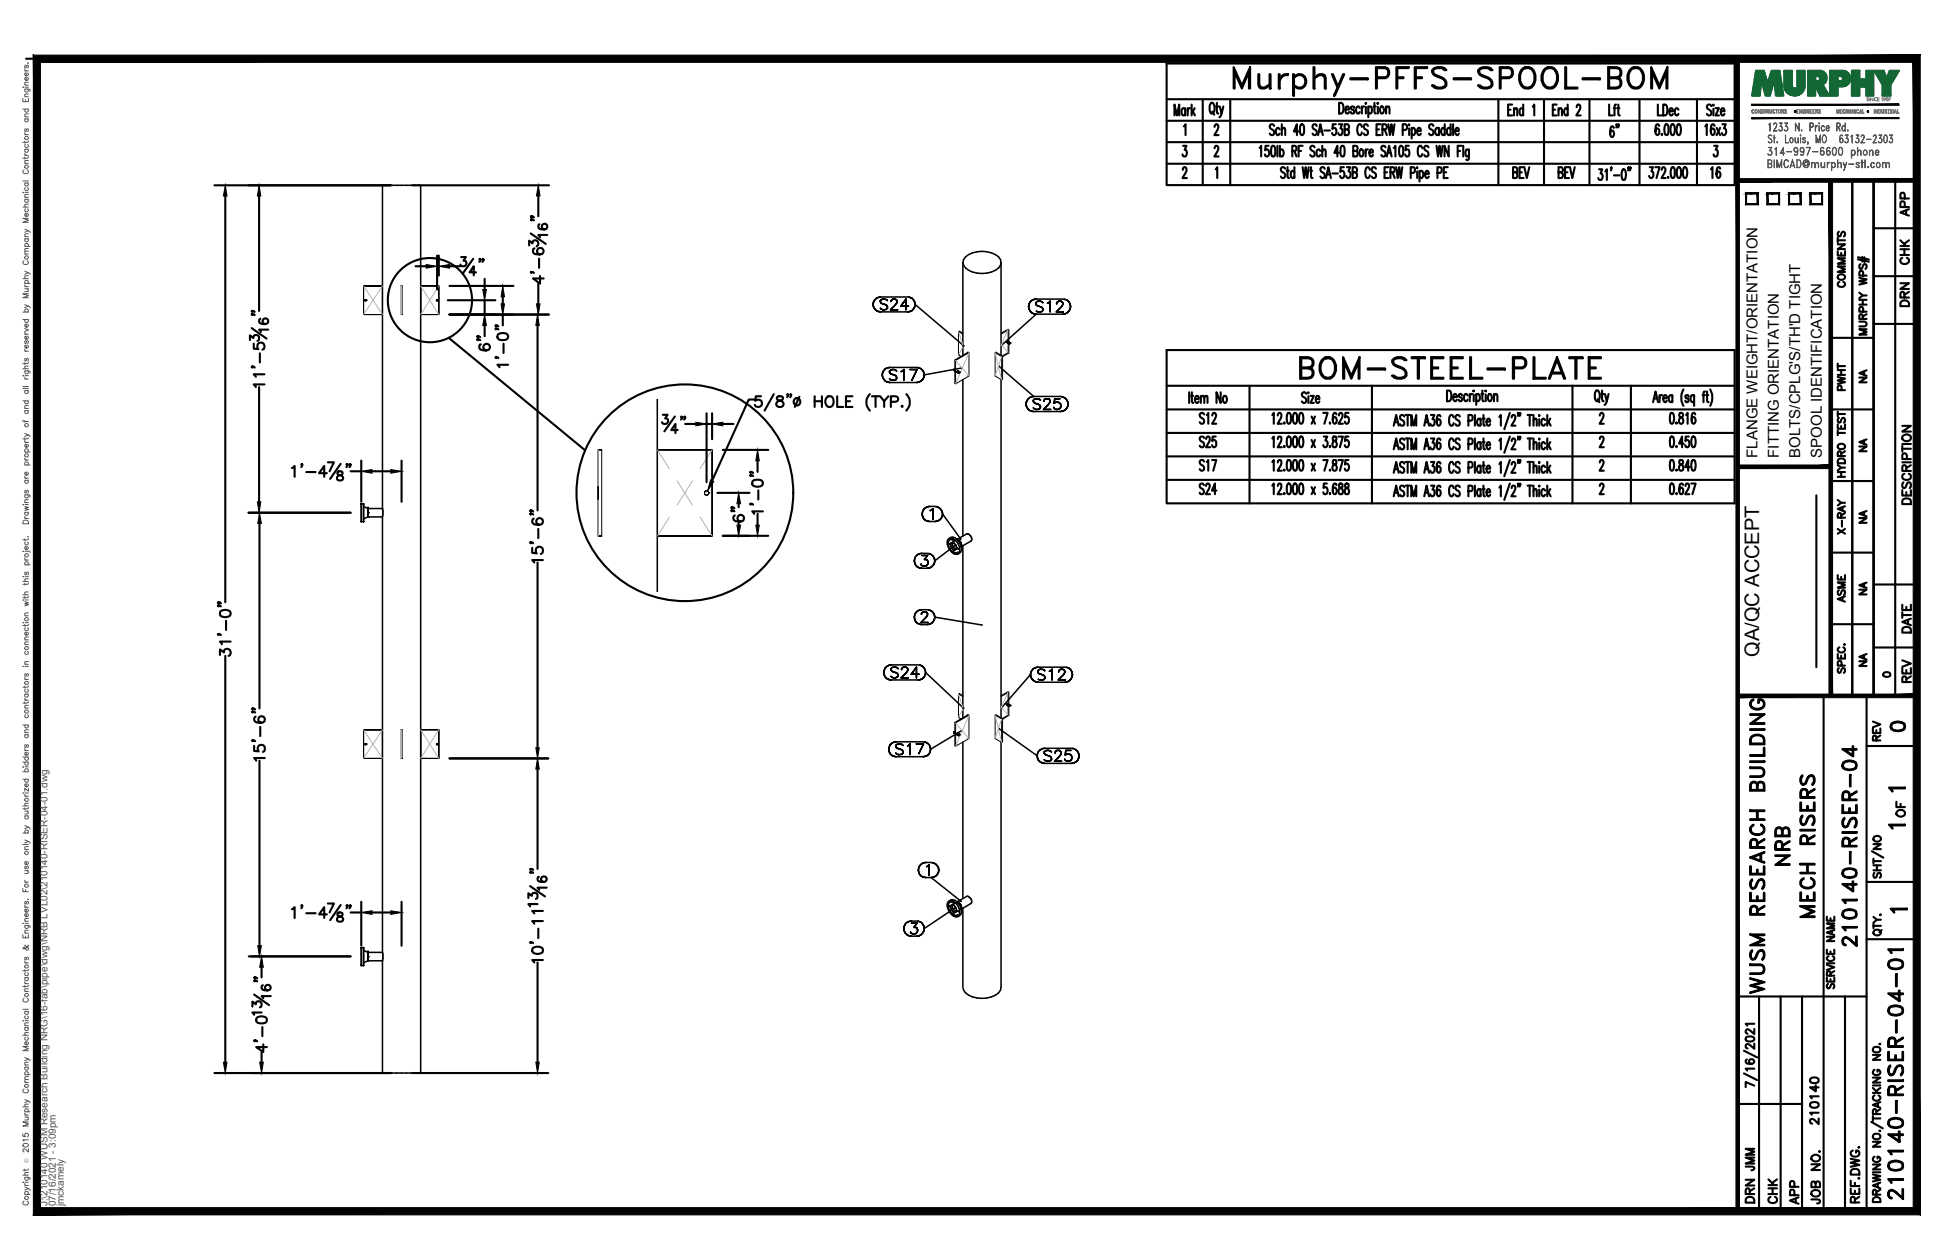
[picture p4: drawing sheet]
<svg xmlns="http://www.w3.org/2000/svg" width="432mm" height="279mm" viewBox="0 0 432 279" stroke-linecap="round" stroke-linejoin="round" font-family="sans-serif">
<defs><g id="words">
<text font-size="10.6" x="272.3" y="22.6">Murphy-PFFS-SPOOL-BOM</text>
<text font-size="8.8" x="286.8" y="85.4">BOM-STEEL-PLATE</text>
<g font-size="6.6">
<text x="397.6" y="193" transform="rotate(-90 397.6 193)">NRB</text>
<text x="403.2" y="204.6" transform="rotate(-90 403.2 204.6)">MECH RISERS</text>
<text x="412.4" y="211" transform="rotate(-90 412.4 211)">210140-RISER-04</text>
<text x="391.9" y="221.5" transform="rotate(-90 391.9 221.5)">WUSM RESEARCH BUILDING</text>
<text x="422.6" y="267.1" transform="rotate(-90 422.6 267.1)">210140-RISER-04-01</text>
</g>
<g font-size="5.3">
<text x="359.8" y="31.8" transform="rotate(-90 359.8 31.8)">6&quot;</text>
<text x="378.2" y="40.6">16</text>
<text x="264.6" y="105.5">S17</text>
<text x="417.7" y="163.3">0</text>
<text x="389.8" y="260.7" transform="rotate(-90 389.8 260.7)">JMM</text>
<text x="389.8" y="267.8" transform="rotate(-90 389.8 267.8)">DRN</text>
<text x="399.7" y="268.1" transform="rotate(-90 399.7 268.1)">APP</text>
</g>
<g font-size="4.9">
<text x="424" y="49" transform="rotate(-90 424 49)">APP</text>
<text x="424" y="59.6" transform="rotate(-90 424 59.6)">CHK</text>
<text x="409.9" y="64.9" transform="rotate(-90 409.9 64.9)">COMMENTS</text>
<text x="424" y="69.1" transform="rotate(-90 424 69.1)">DRN</text>
<text x="409.9" y="87.8" transform="rotate(-90 409.9 87.8)">PWHT</text>
<text x="424.4" y="112.9" transform="rotate(-90 424.4 112.9)">DESCRIPTION</text>
<text x="409.9" y="119.6" transform="rotate(-90 409.9 119.6)">X-RAY</text>
<text x="409.9" y="134.8" transform="rotate(-90 409.9 134.8)">ASME</text>
<text x="424.4" y="141.5" transform="rotate(-90 424.4 141.5)">DATE</text>
<text x="424.4" y="152.4" transform="rotate(-90 424.4 152.4)">REV</text>
<text x="417.7" y="165.5" transform="rotate(-90 417.7 165.5)">REV</text>
<text x="423" y="182.4" transform="rotate(-90 423 182.4)">OF</text>
<text x="403.9" y="250.5" transform="rotate(-90 403.9 250.5)">210140</text>
<text x="394.8" y="268.1" transform="rotate(-90 394.8 268.1)">CHK</text>
<text x="404.3" y="268.1" transform="rotate(-90 404.3 268.1)">JOB NO.</text>
</g>
<g font-size="4.4">
<text x="414.5" y="86.1" transform="rotate(-90 414.5 86.1)">NA</text>
<text x="414.5" y="101.2" transform="rotate(-90 414.5 101.2)">NA</text>
<text x="414.5" y="117.1" transform="rotate(-90 414.5 117.1)">NA</text>
<text x="414.5" y="133" transform="rotate(-90 414.5 133)">NA</text>
<text x="389.9" y="145.7" transform="rotate(-90 389.9 145.7)">QA/QC ACCEPT</text>
<text x="414.5" y="148.9" transform="rotate(-90 414.5 148.9)">NA</text>
</g>
<text font-size="4" x="416.3" y="151.3">0</text>
<g font-size="3.5">
<text x="417.3" y="176.7">1</text>
<text x="417.3" y="184.9">1</text>
<text x="417.7" y="203.6">1</text>
</g>
<g font-size="3.3">
<text x="389.5" y="101.5" transform="rotate(-90 389.5 101.5)">FLANGE WEIGHT/ORIENTATION</text>
<text x="394.3" y="101.5" transform="rotate(-90 394.3 101.5)">FITTING ORIENTATION</text>
<text x="399.1" y="101.5" transform="rotate(-90 399.1 101.5)">BOLTS/CPLG'S/TH'D TIGHT</text>
<text x="403.8" y="101.5" transform="rotate(-90 403.8 101.5)">SPOOL IDENTIFICATION</text>
</g>
<g font-size="2.2" fill="#545454">
<text x="10.5" y="267.5" transform="rotate(-90 10.5 267.5)">J:\210140 WUSM Research Building NRG\16-fab\pipe\dwg\NRB LVL02\210140-RISER-04-01.dwg</text>
<text x="12.4" y="267.5" transform="rotate(-90 12.4 267.5)">07/16/2021 - 3:09pm</text>
<text x="14.1" y="267.4" transform="rotate(-90 14.1 267.4)">jmckamely</text>
</g>
<text font-size="1.3" fill="#545454" x="6.3" y="257.9" transform="rotate(-90 6.3 257.9)">Ó</text>
</g></defs>
<!-- layer: AR-STL -->
<g fill="none" stroke="#000" stroke-width=".34">
<path d="M213.4 58.2v20.6M221.9 58.2a2.53 2.53 0 0 1-2.1 2.1 6.1 6.1 0 0 1-5.8-.9 1.72 1.72 0 0 1 .7-2.9 6.3 6.3 0 0 1 6.6 .5l.5 .6 .1 .6v20.6M193.5 67.5l.1 .5-.1-.5M193.6 67l-.1 .5 .1-.5M193.6 68l.3 .5-.3-.5M193.9 66.5l-.3 .5 .3-.5M193.9 68.5l.4 .4-.4-.4M194.3 66.2l-.4 .3 .4-.3M194.3 68.9l.4 .2-.4-.2M194.7 65.9l-.4 .3 .4-.3M194.7 69.1l.5 .1-.5-.1M195.1 66.7v.2v-.2"/>
<path d="M195.1 66.9l.1 .2-.1-.2M195.2 65.9h-.5h.5M195.2 67.1l.2 .1-.2-.1M195.2 69.2h6M195.2 65.9h6M195.4 66.4l-.3 .3 .3-.3M195.4 68.6l-.3-.2 .3 .2M195.4 67.2l.2 .1-.2-.1M195.6 67.3l.6 .2-.6-.2M195.7 66.3l-.3 .1 .3-.1M195.7 68.7l-.3-.1 .3 .1M196.2 66.3h-.5h.5"/>
<path d="M196.2 68.7h-.5h.5M196.2 67.5l.3 .2-.3-.2M196.5 66.4l-.3-.1 .3 .1M196.5 68.6l-.3 .1 .3-.1M196.5 67.7l.1 .1-.1-.1M196.6 67.8l.1 .2-.1-.2M196.7 66.7l-.2-.3 .2 .3M196.7 68.4l-.2 .2 .2-.2M196.7 68v.4v-.4M197.4 68.7h1.6h-1.6M197.5 66.9h.1M197.5 66.8l.1-.3-.1 .3"/>
<path d="M197.6 66.5l.1-.1-.1 .1M197.7 66.4l.3-.1-.3 .1M198 66.3h.4h-.4M198.4 66.3l.3 .1-.3-.1M198.5 67.5l-1.1 1.2 1.1-1.2M198.7 66.4v.1v-.1M198.7 67.2l-.2 .3 .2-.3M198.7 66.5l.2 .3-.2-.3M198.9 66.8l-.2 .4zM199.7 67.9h1.7h-1.7M200.8 66.3l-1.1 1.6 1.1-1.6M200.8 66.3v2.4v-2.4"/>
<path d="M201.2 69.2l.5-.1-.5 .1M201.7 65.9h-.5h.5M201.7 69.1l.5-.2-.5 .2M202.2 66.2l-.5-.3 .5 .3M202.2 68.9l.3-.4-.3 .4M202.5 66.5l-.3-.3 .3 .3M202.5 68.5l.3-.5-.3 .5M202.8 67l-.3-.5 .3 .5M202.8 68v-.5v.5M202.8 67.5v-.5v.5l10.8 9.2M228 68l.1 .5-.1-.5M228.1 67.5l-.1 .5 .1-.5"/>
<path d="M228.1 68.5l.2 .4-.2-.4M228.3 67l-.2 .5 .2-.5M228.3 68.9l.4 .4-.4-.4M228.7 66.6l-.4 .4 .4-.4M228.7 69.3l.4 .3-.4-.3M229.1 66.4l-.4 .2 .4-.2M229.1 69.6l.6 .1-.6-.1M229.6 67.1v.3v-.3M229.6 67.4l.1 .2-.1-.2M229.7 66.3l-.6 .1 .6-.1M229.7 67.6l.1 .1-.1-.1M229.7 66.3h5.9"/>
<path d="M229.8 66.9l-.2 .2 .2-.2M229.8 69.1l-.2-.3 .2 .3M229.8 67.7l.2 .1-.2-.1M230 67.8l.7 .3-.7-.3M230.2 66.8l-.4 .1 .4-.1M230.2 69.2l-.4-.1 .4 .1M230.6 66.8h-.4h.4M230.6 69.2h-.4h.4M230.7 68.1h.3h-.3M231 66.9l-.4-.1 .4 .1M231 69.1l-.4 .1 .4-.1M231 68.1v.2v-.2"/>
<path d="M231 68.3l.2 .2-.2-.2M231.2 67.1l-.2-.2 .2 .2M231.2 68.8l-.2 .3 .2-.3M231.2 68.5v.3v-.3M232.2 67.3l.2-.2-.2 .2M232.4 67.1l.4-.3-.4 .3M232.8 66.8v2.4v-2.4M234.1 69.2h1.6h-1.6M234.2 67.4v-.1v.1M234.2 67.3l.1-.3-.1 .3M234.3 67l.2-.1-.2 .1M234.5 66.9l.2-.1-.2 .1"/>
<path d="M234.7 66.8h.4h-.4M235.1 66.8l.3 .1-.3-.1M235.3 68.1l-1.2 1.1 1.2-1.1M235.4 66.9l.1 .1-.1-.1M235.5 67.7l-.2 .4 .2-.4M235.5 67l.1 .3-.1-.3M235.6 67.3l-.1 .4zM235.6 69.7l.5-.1-.5 .1M235.6 69.7h-5.9l-7.5 6.7M236.1 66.4l-.5-.1 .5 .1M236.1 69.6l.5-.3-.5 .3M236.6 66.6l-.5-.2 .5 .2"/>
<path d="M236.6 69.3l.4-.4-.4 .4M237 67l-.4-.4 .4 .4M237 68.9l.2-.4-.2 .4M237.2 67.5l-.2-.5 .2 .5M237.2 68.5l.1-.5-.1 .5M237.3 68l-.1-.5 .1 .5M145.7 88.5v42.7M195.6 83.1l.1 .5-.1-.5M195.7 82.6l-.1 .5 .1-.5M195.7 83.6l.2 .5-.2-.5M195.9 82.2l-.2 .4 .2-.4M195.9 84.1l.3 .4-.3-.4"/>
<path d="M196.2 81.8l-.3 .4 .3-.4M196.2 84.5l.5 .2-.5-.2M196.7 81.6l-.5 .2 .5-.2M196.7 84.7l.6 .1-.6-.1M197.2 82.3v.2v-.2M197.2 82.5l.1 .2-.1-.2M197.3 81.5l-.6 .1 .6-.1M197.3 82.7l.1 .1-.1-.1M197.3 84.8h5.9M197.3 81.5h5.9M197.4 82.1l-.2 .2 .2-.2M197.4 84.2l-.2-.2 .2 .2"/>
<path d="M197.4 82.8l.2 .2-.2-.2M197.6 83l.7 .2-.7-.2M197.7 81.9l-.3 .2 .3-.2M197.7 84.3l-.3-.1 .3 .1M198.2 81.9h-.5h.5M198.2 84.3h-.5h.5M198.3 83.2l.2 .1-.2-.1M198.5 82.1l-.3-.2 .3 .2M198.5 84.2l-.3 .1 .3-.1M198.5 83.3l.1 .1-.1-.1M198.6 83.4l.1 .2-.1-.2M198.7 82.3l-.2-.2 .2 .2"/>
<path d="M198.7 84l-.2 .2 .2-.2M198.7 83.6v.4v-.4M199.8 82.4l.2-.1-.2 .1M200 82.3l.3-.4-.3 .4M200.3 81.9v2.4v-2.4M201.7 81.9h1.6h-1.6M203.2 84.8l.5-.1-.5 .1M203.3 81.9l-1.2 2.4 1.2-2.4M203.7 81.6l-.5-.1 .5 .1M203.7 84.7l.5-.2-.5 .2M204.2 81.8l-.5-.2 .5 .2M204.2 84.5l.3-.4-.3 .4"/>
<path d="M204.5 82.2l-.3-.4 .3 .4M204.5 84.1l.3-.5-.3 .5M204.8 82.6l-.3-.4 .3 .4M204.8 83.6l.1-.5-.1 .5M213.2 81.6l-8.3 1.5-.1-.5 .1 .5M213.4 84.2v34.7M221.4 81.2l7.7 6.7M221.9 84.2v75M227.4 89.6l.1 .5-.1-.5M227.5 89.1l-.1 .5 .1-.5M227.5 90.1l.3 .5-.3-.5M227.8 88.6l-.3 .5 .3-.5"/>
<path d="M227.8 90.6l.3 .4-.3-.4M228.1 88.3l-.3 .3 .3-.3M228.1 91l.5 .2-.5-.2M228.6 88l-.5 .3 .5-.3M228.6 91.2l.5 .1-.5-.1M229.1 88.8v.2v-.2M229.1 89v.2v-.2M229.1 87.9l-.5 .1 .5-.1M229.1 89.2l.2 .1-.2-.1M229.1 91.3h6M229.1 87.9h6M229.3 88.5l-.2 .3 .2-.3"/>
<path d="M229.3 90.7l-.2-.2 .2 .2M229.3 89.3l.2 .1-.2-.1M229.5 89.4l.7 .2-.7-.2M229.6 88.4l-.3 .1 .3-.1M229.6 90.8l-.3-.1 .3 .1M230.1 88.4h-.5h.5M230.1 90.8h-.5h.5M230.2 89.6l.2 .2-.2-.2M230.4 88.5l-.3-.1 .3 .1M230.4 90.7l-.3 .1 .3-.1M230.4 89.8l.1 .1-.1-.1M230.5 89.9l.1 .2-.1-.2"/>
<path d="M230.6 88.8l-.2-.3 .2 .3M230.6 90.5l-.2 .2 .2-.2M230.6 90.1v.4v-.4M231.3 90.8h1.6h-1.6M231.4 89v-.2v.2M231.4 88.8l.1-.2-.1 .2M231.5 88.6l.1-.1-.1 .1M231.6 88.5l.3-.1-.3 .1M231.9 88.4h.4h-.4M232.3 88.4l.3 .1-.3-.1M232.4 89.6l-1.1 1.2 1.1-1.2M232.6 88.5v.1v-.1"/>
<path d="M232.6 89.3l-.2 .3 .2-.3M232.6 88.6l.2 .2-.2-.2M232.8 88.8l-.2 .5zM233.7 90.6l-.1-.3 .1 .3M233.7 89.4l.1-.1-.1 .1M233.8 88.4l-.1 1 .1-1M233.8 90.7l-.1-.1 .1 .1M233.8 89.3l.3-.1-.3 .1M234.1 90.8l-.3-.1 .3 .1M234.1 89.2h.4h-.4M234.5 90.8h-.4h.4M234.5 89.2l.3 .1-.3-.1"/>
<path d="M234.8 90.7l-.3 .1 .3-.1M234.8 89.3l.3 .2-.3-.2M234.9 88.4h-1.1h1.1M235.1 90.5l-.3 .2 .3-.2M235.1 89.5v.4v-.4M235.1 91.3l.5-.1-.5 .1M235.1 90.1v.4v-.4M235.1 89.9v.2v-.2M235.6 88l-.5-.1 .5 .1M235.6 91.2l.4-.2-.4 .2M236 88.3l-.4-.3 .4 .3M236 91l.4-.4-.4 .4"/>
<path d="M236.4 88.6l-.4-.3 .4 .3M236.4 90.6l.3-.5-.3 .5M236.7 89.1l-.3-.5 .3 .5M236.7 90.1l.1-.5-.1 .5M236.8 89.6l-.1-.5 .1 .5M80.1 111.7v4M80.1 115.7h.5M80.6 112.3l.9 .5v1.8M80.6 111.7v4v-4h-.5v4M80.6 115.7h.1M81.5 112.5v.3M81.5 113.7v-.3v.3"/>
<path d="M81.5 113.2v.2zM81.5 113v.2zM81.5 112.8v.2zM81.5 112.8v.1zM81.5 112.8h.1M81.5 114.5v.1zM81.5 114.3v.2zM81.5 114.2v.2zM81.5 113.9v.3zM81.5 113.7v.2zM81.5 114.5v.1l.1-.1M81.5 112.7h.1"/>
<path d="M81.5 113.7v.9l-.9 .5M81.5 112.8v.9M81.5 112.8v1.7M81.6 112.8v1.8h3.2M81.6 112.8h3.2M81.6 113.7v-.3v.3M81.6 113.2v.2zM81.6 113v.2zM81.6 112.8v.2zM81.6 112.8v.1zM81.6 112.8h.1M81.6 114.5v.1z"/>
<path d="M81.6 114.3v.2zM81.6 114.2v.2zM81.6 113.9v.3zM81.6 113.7v.2zM81.6 112.8v1.8M81.6 112.5v.3M204.4 114l.1 .5-.1-.5M204.5 113.5l-.1 .5 .1-.5M204.5 114.5l.2 .5-.2-.5M204.7 113l-.2 .5 .2-.5M204.7 115l.4 .3-.4-.3M205.1 112.6l-.4 .4 .4-.4"/>
<path d="M205.1 115.3l.5 .3-.5-.3M205.6 112.4l-.5 .2 .5-.2M205.6 115.6h.5h-.5M206.1 112.3l-.5 .1 .5-.1M206.1 115.6h1.1M206.1 112.3h1.1M206.2 113.2l.2-.1-.2 .1M206.4 113.1l.4-.3-.4 .3M206.8 112.8v2.4v-2.4M207.2 115.6h.6h-.6M207.8 112.4l-.6-.1 .6 .1M207.8 115.6l.4-.3-.4 .3"/>
<path d="M208.2 112.6l-.4-.2 .4 .2M208.2 115.3l.4-.3-.4 .3M208.6 113l-.4-.4 .4 .4M208.6 115l.3-.5-.3 .5M208.9 113.5l-.3-.5 .3 .5M208.9 114.5v-.5v.5M208.9 114v-.5v.5l4.1 5.5M210.4 119.4a2.3 2.3 0 0 1 2.4 2.5l-.2 .7-.2 .2M212.1 119.6l2.2-1.2a1.06 1.06 0 0 1 .9 1.6l-2.2 1.2M212.2 119.6l.1 .1h-.1M212.2 119.7h.3M212.2 119.7l.2 .1"/>
<path d="M212.3 119.6l.1 .2M212.4 119.7h.1M212.4 119.8l.2 .1M212.5 119.7l.4 .6M212.5 119.7h-.2l.5 .3 .3 .7M212.5 119.5v.2M212.6 119.9l.4 .6M212.6 119.9l.3 .4M202.7 136.8l.1 .6-.1-.6M202.7 124.4l.1 .5-.1-.5M202.8 136.3l-.1 .5 .1-.5M202.8 137.4l.2 .4-.2-.4"/>
<path d="M202.8 123.9l-.1 .5 .1-.5M202.8 124.9l.2 .4-.2-.4M203 135.9l-.2 .4 .2-.4M203 137.8l.4 .4-.4-.4M203 123.4l-.2 .5 .2-.5M203 125.3l.4 .4-.4-.4M203.4 135.5l-.4 .4 .4-.4M203.4 138.2l.4 .2-.4-.2M203.4 123l-.4 .4 .4-.4M203.4 125.7l.4 .2-.4-.2M203.8 135.3l-.4 .2 .4-.2M203.8 138.4l.5 .1-.5-.1"/>
<path d="M203.8 122.8l-.4 .2 .4-.2M203.8 125.9l.5 .1-.5-.1M204.2 138h1.5h-1.5M204.2 125.1l.2 .3zM204.2 136.2h.1M204.2 136.1l.2-.2-.2 .2M204.3 135.2l-.5 .1 .5-.1M204.3 122.7l-.5 .1 .5-.1M204.3 138.5h1.2M204.3 135.2h1.2M204.3 126h1.2M204.3 122.7h1.2"/>
<path d="M204.4 135.9l.1-.1-.1 .1M204.4 123.2h1.2h-1.2M204.4 125.4l.6 .1zM204.5 135.8l.2-.1-.2 .1M204.7 135.7h.5h-.5M204.9 124.1h.4h-.4M205.2 135.7l.2 .1-.2-.1M205.3 136.9l-1.1 1.1 1.1-1.1M205.3 124.1l.2 .1-.2-.1M205.4 135.8l.1 .1-.1-.1M205.4 125.4l-.4 .1 .4-.1M205.5 136.6l-.2 .3 .2-.3"/>
<path d="M205.5 135.9l.1 .2-.1-.2M205.5 138.5l.6-.1-.6 .1M205.5 124.2l.1 .1-.1-.1M205.5 126l.6-.1-.6 .1M205.6 136.3l-.1 .3 .1-.3M205.6 136.1v.2v-.2M205.6 123.2l-.7 .9 .7-.9M205.6 125.2l-.2 .2 .2-.2M205.6 124.3l.1 .4-.1-.4M205.7 124.7l-.1 .5zM206.1 135.3l-.6-.1 .6 .1M206.1 138.4l.4-.2-.4 .2"/>
<path d="M206.1 122.8l-.6-.1 .6 .1M206.1 125.9l.4-.2-.4 .2M206.5 135.5l-.4-.2 .4 .2M206.5 138.2l.4-.4-.4 .4M206.5 123l-.4-.2 .4 .2M206.5 125.7l.4-.4-.4 .4M206.9 135.9l-.4-.4 .4 .4M206.9 137.8l.2-.4-.2 .4M206.9 123.4l-.4-.4 .4 .4M206.9 125.3l.2-.4-.2 .4M207.1 136.3l-.2-.4 .2 .4M207.1 137.4l.1-.6-.1 .6"/>
<path d="M207.1 123.9l-.2-.5 .2 .5M207.1 124.9l.1-.5-.1 .5M207.2 136.8l-.1-.5 .1 .5M207.2 136.8l10.4 1.8M210.7 120.8l-.5-.3 .5 .3M211.1 120.3a.9 .9 0 0 0 .3 1.6M211.1 120.3l.3 .1M211.1 120.3a1.29 1.29 0 0 0 .8 1.5M211.4 121.9v.6v-.6M211.4 120.4v-.6v.6M211.4 120.4l.4 .4M211.7 120a.81 .81 0 0 0-1.1-.3 .81 .81 0 0 0-.3 1.1 1.81 1.81 0 0 0 1.9 1.7l.2-.1"/>
<path d="M211.8 120.8l.2 .7-.1 .3M211.8 120.8l-4.6 3.6-.1-.5 .1 .5M211.9 121.8l-.5 .1M212 121.5l.5 .3-.5-.3M212.9 120.3l.2 .4M213 120.5v.6M213 120.5v.2M213 121.1h.1M213 120.7v.4M213.1 120.7l-.1 .4M213.1 120.9h.1M213.1 120.7v.4"/>
<path d="M213.1 121.3a2.3 2.3 0 0 0-2.4-2.1 1.33 1.33 0 0 0-.5 2l.2 .5a1.69 1.69 0 0 0 2 1.1M213.1 121.3a1.22 1.22 0 0 1-.7 1.5M213.1 121.1l-.1 .1M213.4 121v38.2M217.6 138.5h.1M195.9 149.1l.1 .5-.1-.5M196 148.6l-.1 .5 .1-.5M196 149.6l.2 .5-.2-.5M196.2 148.2l-.2 .4 .2-.4M196.2 150.1l.4 .4-.4-.4M196.6 147.8l-.4 .4 .4-.4M196.6 150.5l.4 .2-.4-.2"/>
<path d="M197 147.5l-.4 .3 .4-.3M197 150.7l.6 .1-.6-.1M197.5 148.3v.2v-.2M197.5 148.5l.1 .2-.1-.2M197.6 147.4l-.6 .1 .6-.1M197.6 150.8h5.9M197.6 147.4h5.9M197.6 148.7l.1 .1-.1-.1M197.7 148l-.2 .3 .2-.3M197.7 150.2l-.2-.2 .2 .2M197.7 148.8l.2 .2-.2-.2M197.9 149l.7 .2-.7-.2"/>
<path d="M198.1 147.9l-.4 .1 .4-.1M198.1 150.3l-.4-.1 .4 .1M198.5 147.9h-.4h.4M198.5 150.3h-.4h.4M198.6 149.2l.2 .1-.2-.1M198.8 148l-.3-.1 .3 .1M198.8 150.2l-.3 .1 .3-.1M198.8 149.3l.2 .1-.2-.1M199 149.4l.1 .2-.1-.2M199.1 148.3l-.3-.3 .3 .3M199.1 150l-.3 .2 .3-.2M199.1 149.6v.4v-.4"/>
<path d="M199.8 150.3h1.5h-1.5M199.8 148.5v-.1v.1M199.8 148.4l.2-.2-.2 .2M200 148.2l.1-.2-.1 .2M200.1 148l.2-.1-.2 .1M200.3 147.9h.5h-.5M200.8 147.9l.2 .1-.2-.1M200.9 149.2l-1.1 1.1 1.1-1.1M201 148l.1 .2-.1-.2M201.1 148.8l-.2 .4 .2-.4M201.1 148.2l.1 .2-.1-.2M201.2 148.4l-.1 .4z"/>
<path d="M202 149.5h1.7h-1.7M203.1 147.9l-1.1 1.6 1.1-1.6M203.1 147.9v2.4v-2.4M203.5 150.8l.5-.1-.5 .1M204 147.5l-.5-.1 .5 .1M204 150.7l.5-.2-.5 .2M204.5 147.8l-.5-.3 .5 .3M204.5 150.5l.4-.4-.4 .4M204.9 148.2l-.4-.4 .4 .4M204.9 150.1l.2-.5-.2 .5M205.1 148.6l-.2-.4 .2 .4M205.1 149.6l.1-.5-.1 .5"/>
<path d="M205.2 149.1l-.1-.5 .1 .5M205.2 149.1l8.4 7.9M213.6 157h.1M222.2 156.8h.1M228.4 149.6l.1 .5-.1-.5M228.4 149.6l-6.2 7.2M228.5 149.1l-.1 .5 .1-.5M228.5 150.1l.3 .5-.3-.5M228.8 148.6l-.3 .5 .3-.5M228.8 150.6l.3 .3-.3-.3M229.1 148.2l-.3 .4 .3-.4M229.1 150.9l.5 .3-.5-.3"/>
<path d="M229.6 148l-.5 .2 .5-.2M229.6 151.2l.5 .1-.5-.1M230 148.7v.3v-.3M230 149l.2 .2-.2-.2M230.1 147.9l-.5 .1 .5-.1M230.1 151.3h6M230.1 147.9h6M230.2 149.2v.1v-.1M230.2 148.5l-.2 .2 .2-.2M230.2 150.7l-.2-.3 .2 .3M230.2 149.3l.3 .1-.3-.1M230.5 149.4l.7 .3-.7-.3"/>
<path d="M230.6 148.4l-.4 .1 .4-.1M230.6 150.8l-.4-.1 .4 .1M231 148.4h-.4h.4M231 150.8h-.4h.4M231.2 149.7l.2 .1-.2-.1M231.4 148.5l-.4-.1 .4 .1M231.4 150.7l-.4 .1 .4-.1M231.4 149.8l.1 .1-.1-.1M231.5 149.9l.1 .2-.1-.2M231.6 148.7l-.2-.2 .2 .2M231.6 150.4l-.2 .3 .2-.3M231.6 150.1v.3v-.3"/>
<path d="M232.6 148.9l.3-.2-.3 .2M232.9 148.7l.3-.3-.3 .3M233.2 148.4v2.4v-2.4M234.6 150.8h1.6h-1.6M234.7 149v-.1v.1M234.7 148.9l.1-.2-.1 .2M234.8 148.7l.1-.2-.1 .2M234.9 148.5l.2-.1-.2 .1M235.1 148.4h.5h-.5M235.6 148.4l.2 .1-.2-.1M235.7 149.7l-1.1 1.1 1.1-1.1M235.8 148.5l.1 .2-.1-.2"/>
<path d="M235.9 149.3l-.2 .4 .2-.4M235.9 148.7l.1 .2-.1-.2M236 148.9l-.1 .4zM236.1 151.3l.5-.1-.5 .1M236.6 148l-.5-.1 .5 .1M236.6 151.2l.5-.3-.5 .3M237.1 148.2l-.5-.2 .5 .2M237.1 150.9l.3-.3-.3 .3M237.4 148.6l-.3-.4 .3 .4M237.4 150.6l.2-.5-.2 .5M237.6 149.1l-.2-.5 .2 .5M237.6 150.1l.1-.5-.1 .5"/>
<path d="M237.7 149.6l-.1-.5 .1 .5M197 166.1l.1 .6-.1-.6M197.1 165.6l-.1 .5 .1-.5M197.1 166.7l.2 .4-.2-.4M197.3 165.2l-.2 .4 .2-.4M197.3 167.1l.4 .4-.4-.4M197.7 164.8l-.4 .4 .4-.4M197.7 167.5l.4 .2-.4-.2M198.1 164.6l-.4 .2 .4-.2M198.1 167.7l.6 .1-.6-.1M198.6 165.3v.2v-.2M198.6 165.5l.1 .3-.1-.3"/>
<path d="M198.7 164.5l-.6 .1 .6-.1M198.7 167.8h5.9M198.7 164.5h5.9M198.7 165.8h.1h-.1M198.8 165.1l-.2 .2 .2-.2M198.8 167.2l-.2-.2 .2 .2M198.8 165.8l.2 .2-.2-.2M199 166l.7 .2-.7-.2M199.1 165l-.3 .1 .3-.1M199.1 167.3l-.3-.1 .3 .1M199.6 165h-.5h.5M199.6 167.3h-.5h.5"/>
<path d="M199.7 166.2l.2 .1-.2-.1M199.9 165.1l-.3-.1 .3 .1M199.9 167.2l-.3 .1 .3-.1M199.9 166.3l.2 .1-.2-.1M200.1 166.4l.1 .3-.1-.3M200.2 165.3l-.3-.2 .3 .2M200.2 167l-.3 .2 .3-.2M200.2 166.7v.3v-.3M201.2 165.4l.2-.1-.2 .1M201.4 165.3l.3-.3-.3 .3M201.7 165v2.3v-2.3M203.1 165h1.6h-1.6"/>
<path d="M204.6 167.8l.5-.1-.5 .1M204.7 165l-1.1 2.3 1.1-2.3M205.1 164.6l-.5-.1 .5 .1M205.1 167.7l.5-.2-.5 .2M205.6 164.8l-.5-.2 .5 .2M205.6 167.5l.4-.4-.4 .4M206 165.2l-.4-.4 .4 .4M206 167.1l.2-.4-.2 .4M206.2 165.6l-.2-.4 .2 .4M206.2 166.7l.1-.6-.1 .6M213.2 162l-6.9 4.1-.1-.5 .1 .5M213.4 164.5v34.7"/>
<path d="M221.4 161.6l8.5 6M221.9 164.5v54.4a2.53 2.53 0 0 1-2.1 2.2 6.1 6.1 0 0 1-5.8-.9l-.4-.6-.2-.7v-17.5M229.9 167.6l.1 .5-.1-.5M230 167.1l-.1 .5 .1-.5M230 168.1l.2 .5-.2-.5M230.2 166.6l-.2 .5 .2-.5M230.2 168.6l.4 .3-.4-.3M230.6 166.3l-.4 .3 .4-.3M230.6 168.9l.4 .3-.4-.3M231 166l-.4 .3 .4-.3M231 169.2l.5 .1-.5-.1M231.5 166.7v.3v-.3"/>
<path d="M231.5 167l.1 .2-.1-.2M231.5 165.9l-.5 .1 .5-.1M231.5 169.3h6M231.5 165.9h6M231.6 167.2l.1 .1-.1-.1M231.7 166.5l-.2 .2 .2-.2M231.7 168.7l-.2-.2 .2 .2M231.7 167.3l.2 .1-.2-.1M231.9 167.4l.7 .3-.7-.3M232.1 166.4l-.4 .1 .4-.1M232.1 168.8l-.4-.1 .4 .1M232.5 166.4h-.4h.4"/>
<path d="M232.5 168.8h-.4h.4M232.6 167.7l.2 .1-.2-.1M232.8 166.5l-.3-.1 .3 .1M232.8 168.7l-.3 .1 .3-.1M232.8 167.8l.1 .1-.1-.1M232.9 167.9l.2 .2-.2-.2M233.1 166.7l-.3-.2 .3 .2M233.1 168.5l-.3 .2 .3-.2M233.1 168.1v.4v-.4M233.8 168.8h1.5h-1.5M233.9 167v-.1v.1M233.9 166.9l.1-.2-.1 .2"/>
<path d="M234 166.7l.1-.2-.1 .2M234.1 166.5l.2-.1-.2 .1M234.3 166.4h.5h-.5M234.8 166.4l.2 .1-.2-.1M234.9 167.7l-1.1 1.1 1.1-1.1M235 166.5l.1 .2-.1-.2M235.1 167.3l-.2 .4 .2-.4M235.1 166.7l.1 .2-.1-.2M235.2 166.9l-.1 .4zM236.1 168.6l-.1-.3 .1 .3M236.1 167.4l.1-.1-.1 .1M236.2 166.4l-.1 1 .1-1"/>
<path d="M236.2 168.7l-.1-.1 .1 .1M236.2 167.3l.4-.1-.4 .1M236.6 168.8l-.4-.1 .4 .1M236.6 167.2h.3h-.3M236.9 168.8h-.3h.3M236.9 167.2l.4 .1-.4-.1M237.3 168.7l-.4 .1 .4-.1M237.3 167.3l.2 .2-.2-.2M237.4 166.4h-1.2h1.2M237.5 168.5l-.2 .2 .2-.2M237.5 167.5l.1 .4-.1-.4M237.5 169.3l.5-.1-.5 .1"/>
<path d="M237.6 168.1l-.1 .4 .1-.4M237.6 167.9v.2v-.2M238 166l-.5-.1 .5 .1M238 169.2l.5-.3-.5 .3M238.5 166.3l-.5-.3 .5 .3M238.5 168.9l.4-.3-.4 .3M238.9 166.6l-.4-.3 .4 .3M238.9 168.6l.2-.5-.2 .5M239.1 167.1l-.2-.5 .2 .5M239.1 168.1l.1-.5-.1 .5M239.2 167.6l-.1-.5 .1 .5M203.6 192.9l.1 .5-.1-.5"/>
<path d="M203.7 192.4l-.1 .5 .1-.5M203.7 193.4l.2 .5-.2-.5M203.9 192l-.2 .4 .2-.4M203.9 193.9l.3 .4-.3-.4M204.2 191.6l-.3 .4 .3-.4M204.2 194.3l.5 .2-.5-.2M204.7 191.3l-.5 .3 .5-.3M204.7 194.5l.5 .1-.5-.1M205.2 191.2l-.5 .1 .5-.1M205.2 194.6h1.2M205.2 191.2h1.2M205.4 192.2l.2-.1-.2 .1"/>
<path d="M205.6 192.1l.3-.3-.3 .3M205.9 191.8v2.3v-2.3M206.4 194.6l.5-.1-.5 .1M206.4 194.6l6.6 5.3M206.9 191.3l-.5-.1 .5 .1M206.9 194.5l.5-.2-.5 .2M207.4 191.6l-.5-.3 .5 .3M207.4 194.3l.4-.4-.4 .4M207.8 192l-.4-.4 .4 .4M207.8 193.9l.2-.5-.2 .5M208 192.4l-.2-.4 .2 .4M208 193.4l.1-.5-.1 .5"/>
<path d="M208.1 192.9l-.1-.5 .1 .5M210.4 199.8a1.89 1.89 0 0 1 2.2 1.6 1.68 1.68 0 0 1-.2 1.8M212.3 200l.1 .1M212.5 199.9v.2M80.1 210.1v4M80.1 214.1h.5M80.6 210.7l.9 .5v1.8M80.6 210.1v4v-4h-.5v4M80.6 214.1h.1M81.5 210.9v.3M81.5 212.1v.9l-.9 .5M81.5 211.2v.9"/>
<path d="M81.5 212.1v-.2v.2M81.5 211.9v-.2v.2M81.5 211.7v-.3v.3M81.5 211.3v.1zM81.5 211.2v.1zM81.5 211.2h.1M81.5 213.1h.1M81.5 212.9v.1zM81.5 212.8v.1zM81.5 212.6v.2zM81.5 212.6v-.2v.2M81.5 212.4v-.3v.3"/>
<path d="M81.5 211.1h.1M81.5 211.2v1.8M81.6 213h3.2v24.9h8.4v-196.8h-8.4v171.9M81.6 211.2l-.1 1.9M81.6 212.1v-.2v.2M81.6 211.9v-.2v.2M81.6 211.7v-.3v.3M81.6 211.3v.1zM81.6 211.2v.1zM81.6 211.2h.1M81.6 212.9v.2zM81.6 212.8v.1z"/>
<path d="M81.6 212.6v.2zM81.6 212.6v-.2v.2M81.6 212.4v-.3v.3M81.6 211.2v1.8M81.6 211.2h3.2M81.6 210.9v.3M200.3 205.9l.1 .5-.1-.5M200.4 205.4l-.1 .5 .1-.5M200.4 206.4l.2 .5-.2-.5M200.6 204.9l-.2 .5 .2-.5M200.6 206.9l.4 .3-.4-.3M201 204.5l-.4 .4 .4-.4"/>
<path d="M201 207.2l.5 .3-.5-.3M201.5 204.3l-.5 .2 .5-.2M201.5 207.5l.5 .1-.5-.1M201.8 206.7l.2 .3zM202 204.2l-.5 .1 .5-.1M202 207.6h1.2M202 204.2h1.2M202 204.7h1.3h-1.3M202 207l.7 .1zM202.6 205.6h.3h-.3M202.9 205.6l.3 .1-.3-.1M203.1 207l-.4 .1 .4-.1"/>
<path d="M203.2 205.7l.1 .2-.1-.2M203.2 207.6l.5-.1-.5 .1M203.3 204.7l-.7 .9 .7-.9M203.3 206.7l-.2 .3 .2-.3M203.3 205.9l.1 .3-.1-.3M203.4 206.2l-.1 .5zM203.7 204.3l-.5-.1 .5 .1M203.7 207.5l.5-.3-.5 .3M204.2 204.5l-.5-.2 .5 .2M204.2 207.2l.3-.3-.3 .3M204.5 204.9l-.3-.4 .3 .4M204.5 206.9l.3-.5-.3 .5"/>
<path d="M204.8 205.4l-.3-.5 .3 .5M204.8 206.4l.1-.5-.1 .5M210.2 200a1.3 1.3 0 0 1 2.2 .3l.3 .4a1.61 1.61 0 0 1-.3 2.5 2.35 2.35 0 0 1-2.4-2.5zM210.7 201.1l-.5-.3 .5 .3M211.1 200.6l-.2 .1a1.2 1.2 0 0 0 .5 1.6M211.1 200.6l.3 .1M211.1 200.7a1.3 1.3 0 0 0 .8 1.4M211.4 202.3v.5v-.5M211.4 200.7v-.6v.6M211.4 200.7l.5 .8 .1 .6M211.7 200.4a.81 .81 0 0 0-1.2-.3 .81 .81 0 0 0-.2 1.1 1.81 1.81 0 0 0 1.9 1.7l.2-.1M211.8 201.2l-6.9 4.7-.1-.5 .1 .5"/>
<path d="M212 202.1l-.3 .2h-.3M212 201.9l.5 .3-.5-.3M212.1 200l2.2-1.2a1.04 1.04 0 0 1 .9 1.5l-2.2 1.3 .1-.1M212.2 200l.4 .2 .3 .4-.3-.3M212.2 200.1h.3M212.2 200.1h.2M212.4 200.1l.2 .2M212.5 200.1l.1 .2M212.6 200.3l.4 .8v.4M212.6 200.3l.4 .8M212.6 200.3l.4 .5M212.9 200.6l.2 .5z"/>
<path d="M213 200.8l.1 .3M213 201.1v.4M213 201.5h.1M213.1 201.3h.1M213.1 201.1v.4zM213.1 201.5h-.1"/>
</g>
<g fill="#000">
<circle cx="81.5" cy="114.6" r=".17"/>
<circle cx="81.5" cy="113.7" r=".17"/>
<circle cx="81.6" cy="114.6" r=".17"/>
<circle cx="81.6" cy="113.7" r=".17"/>
<circle cx="81.5" cy="212.1" r=".17"/>
<circle cx="81.6" cy="212.1" r=".17"/>
<circle cx="212.4" cy="200.1" r=".17"/>
</g>
<g fill="none" stroke="#000" stroke-width=".22">
<path d="M80.6 69.8h4.2h-4.2M80.6 63.4h4.2h-4.2v6.4v-6.4h4.2v6.4v-6.4v6.4h-4.2zM81.2 66.6h.1M89.1 63.4h-.2v6.4h.2h-.2v-6.4h.2v6.4M93.2 63.4h4.1v6.4h-4.1zM97.1 66.6h.1M97.3 69.8h-4.1h4.1M97.3 63.4h-4.1h4.1M97.3 63.4v6.4v-6.4M211.7 79.8l2.9-1.7 .2 .1-3 1.7zM211.7 79.8v5.2M211.8 79.9v5.2"/>
<path d="M212.5 73.5l.2-.1 .7 .5M212.7 73.4v.2M212.7 78.6l-.2 .1M213.4 74.1l-.9-.6v5.2l.5 .3M214.6 78.1v.2M214.8 78.2v5.2M220.6 78.2l1.4 .9v5.1l-1.4-.8zM220.6 78.2l.2-.1 1.4 .8-.2 .2M220.8 78.1v.2M221.9 73.9l1.6-.9v2.7M223 75.9l.8 .4zM223.1 75.9l.7 .4 .1-.3-.6-.4 .6 .4"/>
<path d="M223.1 75.9l.7 .4-.7-.4M223.2 75.6l.7 .4M223.5 76.1v2.1l-1.3 .7v5.2M223.5 78.2l.1 .1-1.4 .8M223.5 73l.1 .1-1.7 1M223.6 73.1v2.7M223.6 76.2v2.1M223.9 76l-.7-.4 .7 .4-.2 .2M223.9 76.1h.1M133.4 99.8h-.8v19.1h.8h-.8v-19.1h.8v19.1M145.7 99.8h12.1v19.1h-12.1zM157.8 99.8h-12.1h12.1"/>
<path d="M157.8 99.8v19.1v-19.1M211.4 82.1l.3 .1zM211.4 82.1l.3 .1M211.4 82.1h.1M211.5 81.8l-.1 .3M211.5 81.8l.2 .1M211.5 81.8l.1 .1M211.6 81.9h.1M211.7 82.2l-.3-.1 .3 .1M211.7 81.9h.1M211.8 82.4l.7 .3M212.1 82.5l.4 .3-.4-.3"/>
<path d="M212.1 82.5l.4 .3M212.5 82.7v.1M212.7 82.5h.1M212.7 82.5l-.5-.3 .5 .3-.2 .2M212.7 82.5l-.2 .3M214.6 83.3l.2 .1-3 1.7-.1-.1 .1-.1M220.8 83.3l-.2 .1M222 84l.2 .1-.2 .1M157.1 109.3h.1M157.8 118.9h-12.1h12.1M212.5 153.9l.2-.1 .7 .4M212.7 159l-.2 .1"/>
<path d="M212.7 153.8v.2M213.4 154.5l-.9-.6v5.2l.5 .3M214.6 158.5v.2M214.8 158.6v5.2M220.6 158.6l1.4 .8v5.2l-1.4-.8zM220.6 158.6l.2-.1 1.4 .8-.2 .1M220.8 158.5v.2M221.9 154.2l1.6-.8v2.7M222.2 159.3v5.2M223.1 156.3l.6 .4-.7-.5 .7 .5 .2-.3-.7-.4 .7 .4M223.1 156.3l.8 .3v-.2l-.6-.4 .6 .4M223.1 156.3l.7 .4-.7-.4"/>
<path d="M223.2 156l.7 .4M223.5 156.5v2.1l-1.3 .7M223.5 158.6l.1 .1-1.4 .8M223.5 153.4l.1 .1-1.7 1M223.6 153.5v2.7M223.6 156.6v2.1M223.9 156.4l-.7-.4 .7 .4M223.9 156.4h.1M80.6 168.2h4.2h-4.2M80.6 161.8h4.2h-4.2v6.4v-6.4h4.2v6.4v-6.4v6.4h-4.2zM81.2 165h.1M89.1 161.8h-.2v6.4h.2h-.2v-6.4h.2v6.4"/>
<path d="M93.2 161.8h4.1v6.4h-4.1zM97.1 165h.1M97.3 168.2h-4.1h4.1M97.3 161.8h-4.1h4.1M97.3 161.8v6.4v-6.4M211.4 162.5l.3 .1M211.4 162.5h.1M211.5 162.2h.2M211.6 162.2h.1M211.6 162.2l-.2 .3M211.6 162.3h.1M211.7 160.2l2.9-1.7 .2 .1-3 1.7z"/>
<path d="M211.7 162.6l-.3-.1 .3 .1M211.7 162.2h.1M211.7 162.2l-.1 .1M211.7 160.2v5.2M211.8 162.8l.7 .3zM211.8 160.3v5.2M212.7 162.8l-.5-.2 .5 .2-.2 .3M212.7 162.8v.1M212.7 162.9h.1M212.7 162.9l-.2 .2M214.6 163.7l.2 .1-3 1.7-.1-.1 .1-.1M220.8 163.7l-.2 .1"/>
<path d="M222 164.4l.2 .1-.2 .1"/>
<circle cx="81" cy="66.6" r=".17"/>
<circle cx="96.9" cy="66.6" r=".16"/>
<circle cx="156.6" cy="109.3" r=".48"/>
<circle cx="81" cy="165" r=".16"/>
<circle cx="96.9" cy="165" r=".14"/>
</g>
<g fill="none" stroke="#b3b3b3" stroke-width=".22">
<path d="M80.6 63.4l4.2 6.4M84.8 63.4l-4.2 6.4M88.9 63.4v6.4v-6.4M93.2 63.4l4.1 6.4M97.3 63.4l-4.1 6.4M211.8 79.9l3 3.5M212.5 73.5l.9 3M213.4 76.9l-.9 1.8M214.8 78.2l-3 6.9M220.6 78.2l1.4 6M221.9 76.3l1.6 1.9M222 79.1l-1.4 4.3"/>
<path d="M223.5 73l-1.6 3.7M132.6 99.8v7.9M145.7 99.8l2.7 4.2M157.8 99.8l-2.6 4.2M132.6 110.9v8M148.4 114.7l-2.7 4.2M150.1 106.6l3.4 5.4M153.5 106.6l-3.4 5.4M155.2 114.7l2.6 4.2M212.5 153.9l.9 3M213.4 157.3l-.9 1.8M214.8 158.6l-3 6.9"/>
<path d="M220.6 158.6l1.4 6M221.9 156.7l1.6 1.9M222 159.4l-1.4 4.4M223.5 153.4l-1.6 3.6M80.6 161.8l4.2 6.4M84.8 161.8l-4.2 6.4M88.9 161.8v6.4v-6.4M93.2 161.8l4.1 6.4M97.3 161.8l-4.1 6.4M211.8 160.3l3 3.5"/>
</g>
<!-- layer: PS-BDR -->
<g fill="#000" stroke="#000" stroke-width=".22">
<path d="M388.3 26.1v.2l32.6-.2zM388.3 26.3l32.6-.2v.2z"/>
<path d="M388.3 23.1v.3l32.6-.3zM388.3 23.4l32.6-.3v.3z"/>
<path d="M7.4 12.2v257.2l1.6-1.6zM7.4 12.2l1.6 1.6v254zM7.4 12.2l1.6 1.6 416.6-1.6zM9 13.8l416.6-1.6-1.5 1.6zM425.6 12.2l-1.5 1.6 1.5 255.6zM424.1 13.8l1.5 255.6-1.5-1.6zM7.4 269.4h418.2l-1.5-1.6zM9 267.8h415.1l-416.7 1.6z"/>
</g>
<!-- layer: PS-BDR-T -->
<g fill="none" stroke="#000" stroke-width=".47">
<path d="M415.3 40v114.3h-4.7v-114.2v114.2h-4.8v-114.2M387 42.9h2.6v2.4h-2.6zM391.8 42.9h2.6v2.4h-2.6zM396.6 42.9h2.5v2.4h-2.5zM401.3 42.9h2.6v2.4h-2.6zM411.8 57.5l2.5 .5M411.8 57.1l2.5 .5M412.4 58.6a.59 .59 0 0 0-.3 .5 .59 .59 0 0 0 .4 .5l.3-.1 .3-.8 .4-.1a.64 .64 0 0 1 0 1M412.8 57v1M413.3 57.1v1M405.8 74.9h9.5M412.1 71.3l1.4 .1a.52 .52 0 0 1 .2 .6 .52 .52 0 0 1-.4 .4h-1.2"/>
<path d="M412.1 61.6l1.7 .4-1.7 .3 1.7 .4-1.7 .4M412.1 67.5h1.7M412.1 66.5h1.7M412.1 64.9l.8 .6M412.9 70.7l-.1-.9-.4-.1-.3 .3v.7h1.7M412.9 66.5v1M413 69.1l-.1-.9-.5-.1-.3 .3v.7h1.7M413 61.1l-.1-.9-.5-.1-.3 .3v.7h1.7M413.8 73h-1.7l1.7 .6-1.7 .6h1.7M413.8 65.5h-.9l-.8 .6M413.8 69.7l-.9 .5M405.8 90.8h9.5"/>
<path d="M407.4 94.1v1h1.6v-1M407.4 96h1.6M407.4 91.3v1.1M407.4 95.4v1.1M407.4 91.8h1.6M407.4 98.7a.79 .79 0 0 1 1-.3 .79 .79 0 0 1 .5 .9 .78 .78 0 0 1-1 .3 .78 .78 0 0 1-.5-.9zM407.6 92.7a.59 .59 0 0 0-.3 .5 .59 .59 0 0 0 .4 .5l.3-.1 .3-.8 .4-.1a.65 .65 0 0 1 0 1M408.1 94.5v.6M402.6 109.8v38.1M405.8 106.7h9.5M407.4 105.7h1.6M407.4 104.7h1.6"/>
<path d="M407.4 103.1l.7 .6M407.4 102a.9 .9 0 0 1 1.6 .2v.5h-1.6zM408.1 101.1l-.1-.9-.3-.1-.3 .3v.7h1.6M408.1 104.7v1M409 103.7h-.9l-.7 .6M409 100.1l-.9 .5M405.8 122.5h9.5M405.8 138.4h9.5M407.4 145v1h1.6v-1M407.6 148.2a.59 .59 0 0 0-.3 .5 .59 .59 0 0 0 .4 .5l.3-.2 .3-.7 .4-.1a.65 .65 0 0 1 0 1M407.7 143.5a.59 .59 0 0 0-.3 .7 .59 .59 0 0 0 .6 .5h.4a.59 .59 0 0 0 .6-.5 .59 .59 0 0 0-.4-.7M408.1 145.4v.6"/>
<path d="M408.2 147.6l-.1-.9-.4-.2-.3 .4v.7h1.6M408.8 142.9h.2z"/>
</g>
<!-- layer: PS-DIM -->
<path d="M5.8 13h419" fill="none" stroke="#000" stroke-width=".47"/>
<!-- layer: 0 -->
<g fill="none" stroke="#000" stroke-width=".47">
<path d="M415.3 40v114.3M420.1 40v114.3M415.3 50.6h9.5M415.3 61.2h9.5M415.3 71.8h9.5M415.3 129.6h9.5M415.3 143.6h9.5M386.6 238l2.9 1.5M386.6 233l2.9 1.5M387 230l.8-.2a.85 .85 0 0 1 1.1 .6 1.14 1.14 0 0 1-1.9 0zM387.2 234.9a.49 .49 0 0 0-.2 .8 1.15 1.15 0 0 0 1.9-.3 .56 .56 0 0 0-.6-.6 .56 .56 0 0 0-.6 .5 .56 .56 0 0 0 .5 .6M388.9 237h-1.9l.3 .4"/>
<path d="M388.9 231.4v1.2l-1-.8-.6-.3-.3 .2v.5l.4 .3M388.9 228.2v1.1l-1-.8-.6-.3-.3 .2v.5l.4 .3M388.9 227h-1.9l.3 .4M388.9 240.7l-1.9-.8v1.2"/>
</g>
<g fill="#000" stroke="#000" stroke-width=".22">
<path d="M384.8 13l.8 255.6v-255.6zM384.8 13l.8 255.6h-.8z"/>
<path d="M385.2 39.6v.8l39.6-.8zM385.2 40.4l39.6-.8v.8z"/>
<path d="M424.5 40l.8 114.3v-114.3zM424.5 40l.8 114.3h-.8z"/>
<path d="M385.2 153.9v.8l39.6-.8zM385.2 154.7l39.6-.8v.8z"/>
</g>
<!-- layer: PS-LOGO -->
<g fill="none" stroke="#545454" stroke-width=".22">
<path d="M5.1 19.3h.1zM5.5 19.8h.9l.2 .1v.4M5.5 15.3v.3l.3 .1M5.5 18.9h.8M5.5 15.7h.8M5.5 19.3h.8M5.7 19.8a.38 .38 0 0 0-.1 .5 .38 .38 0 0 0 .6 0 .38 .38 0 0 0-.1-.5M5.7 14.4l-.2 .3v.3h.3l.1-.4 .2-.2 .2 .3-.2 .4M6.1 17.2a.38 .38 0 0 1 .1 .5 .38 .38 0 0 1-.6 0 .38 .38 0 0 1 .1-.5h.1v.7M6.1 16.2a.38 .38 0 0 1 .1 .5 .38 .38 0 0 1-.6 0 .38 .38 0 0 1 .1-.5h.1v.6M6.2 13.9v.1zM6.3 18.2l-.8 .1v.3l.2 .3"/>
<path d="M5.1 21.8v.7h1.2v-.7M5.1 24.2h1.2M5.4 37.7a.43 .43 0 0 0-.3 .5 .43 .43 0 0 0 .4 .3h.3a.43 .43 0 0 0 .5-.3 .43 .43 0 0 0-.3-.5M5.5 34v.3l.3 .1M5.5 29.4v.3l.3 .2M5.5 31.3v.4M5.5 34.8v.4M5.5 36.2h.8M5.5 34.4h.8M5.5 33.1h.8M5.5 29.9h.8M5.5 26.4h.8"/>
<path d="M5.5 25.9h.8M5.5 21.4h.8M5.7 33.1a.38 .38 0 0 0-.1 .5 .38 .38 0 0 0 .6 0 .38 .38 0 0 0-.1-.5M5.7 32a.4 .4 0 0 0-.1 .6 .4 .4 0 0 0 .6 0 .4 .4 0 0 0-.1-.6M5.7 28.6l-.2 .2v.3h.3l.1-.4 .2-.1 .2 .2-.2 .4M5.7 26.4a.38 .38 0 0 0-.1 .5 .38 .38 0 0 0 .6 0 .38 .38 0 0 0-.1-.5M5.7 24.2a.38 .38 0 0 0-.1 .6 .38 .38 0 0 0 .6 0 .38 .38 0 0 0-.1-.6M5.7 22.1v.4M6.3 35.6h-.8v.3l.2 .3M6.3 34.8l-.3 .3h-.9M6.3 31.3l-.3 .3h-.9M6.3 25.3h-.8v.3l.2 .3"/>
<path d="M6.3 20.9h-.8v.3l.2 .2M391.9 34.2l.2 .2M392 36.3l.6-.1v-.6l-.6-.1v1.6l.6-.1v-.6h-.6M392.1 30a.44 .44 0 0 1 .7 .2 .38 .38 0 0 0-.6-.2 .38 .38 0 0 0-.1 .5l.4 .3a.46 .46 0 0 1 .2 .7 .46 .46 0 0 1-.7-.1 .41 .41 0 0 0 .6 .1 .41 .41 0 0 0 0-.6l-.6-.4zM392.3 33.3a.53 .53 0 0 1 .5 .8 .53 .53 0 0 1-.9 0 .47 .47 0 0 0 .7 .2l.2-.3M392.4 27.2l-.1 1.9v-1.7l-.2 .2zM392.4 36.3l.3 .1v.6l-.8 .2v-1.8l.8 .2v.6l-.3 .2M392.5 33.4a.51 .51 0 0 1 .3 .5 .51 .51 0 0 1-.3 .5M392.7 32.8l-.7-.1h.8l-.5 .7M392.7 32.7l-.5 .7 .4 .1 .2 .3M393.1 30.5l.4 .1zM393.1 29l.8 .1h-.8l.7-1.3-.2-.5h-.2l-.3 .4 .1-.3a.39 .39 0 0 1 .6 0 .39 .39 0 0 1 0 .5l-.7 1.2"/>
<path d="M393.3 35.4v1.8zM393.3 29.9v1.8zM393.4 33l.4-.3v1.7l-.1-1.6zM393.9 35.4l.5 1.5 .6-1.5v1.8l-.1-1.4-.5 1.4-.5-1.4v1.4zM393.9 31.4l.1 .3zM393.9 31.5l.1 .1zM394.4 28.8l.1 .2M394.7 27.9a.55 .55 0 0 1 .4 .7 .55 .55 0 0 1-.7 .4l-.1-.3 .4 .3 .3-.4M394.7 33.9l.9 .1h-1l.7-1.3v1.7v-1.5l-.6 1.1M394.8 28l.2 .5-.2 .5M395 27.3l-.6-.1h.6l-.3 .8M395 27.2l-.4 .8 .4 .1v.3"/>
<path d="M395.5 28.8l.2 .2M395.7 35.5a.47 .47 0 0 1 .7 .3l-.3-.3h-.3a1.08 1.08 0 0 0 0 1.6h.3l.3-.3a.44 .44 0 0 1-.4 .4 .44 .44 0 0 1-.5-.4l-.1-.7zM395.8 29.9v1.7l.7 .1h-.7zM395.8 27.9a.55 .55 0 0 1 .5 .7 .55 .55 0 0 1-.7 .4l-.1-.3 .4 .3 .4-.4M396 28l.3 .5-.3 .5M396 33.6l1.2 .1zM396.2 27.3l-.6-.1h.7l-.5 .8M396.2 27.2l-.4 .8 .3 .1 .2 .3M396.9 30.6a.57 .57 0 0 1 .7 .4 .57 .57 0 0 1-.4 .7l-.3-.1-.2-.4zM396.9 36.8h.8M397 30.6a.52 .52 0 0 1 .4 .5 .52 .52 0 0 1-.4 .5l-.2-.4zM397 36.7h.7"/>
<path d="M397.3 35.4l.6 1.8-.6-1.5-.5 1.5zM397.7 33.3l.3 .4 .3-.1 .2-.3M397.7 33.1l.3-.3h.3l.2 .3M397.8 34.3h.5M397.9 30.5l.1 1 .3 .1 .3-.2-.3 .3-.3-.1-.1-.2zM398 27.2l.8 1.6v-1.6v1.9l-.8-1.6v1.6zM398 32.8l-.3 .4 .3 .5M398.2 32.8a1.22 1.22 0 0 1 .1 1.6M398.3 35.4h.5a1.05 1.05 0 0 1 0 1.8h-.5zM398.3 35.5a.84 .84 0 0 1 .9 .5 .84 .84 0 0 1-.2 .9l-.7 .2zM398.5 33.5l-.2 .2a.49 .49 0 0 1-.6-.2 .49 .49 0 0 1 .1-.6 .49 .49 0 0 1 .7 0v.4a.81 .81 0 0 1-.5 1.1l-.3-.2 .1 .2M398.5 33.3l-.3 .4"/>
<path d="M398.6 30.5v1.2zM399 30l.1-.1v.3zM399.1 33.3l.3 .4 .3-.1 .1-.3M399.1 33.1l.3-.3h.3l.1 .3M399.1 30h.1M399.1 30.5v1.2zM399.1 34.3h.6M399.4 28.8v.3l-.1-.1zM399.4 28.9h.1M399.4 32.8a.51 .51 0 0 0-.3 .4 .51 .51 0 0 0 .3 .5M399.5 32.8a1.22 1.22 0 0 1 .1 1.6M399.6 31.5h.6"/>
<path d="M399.6 30.8l.6 .6-.2 .3-.4-.1v-.2l.1 .2M399.6 30.7h.6M399.7 30.6v.3M399.8 33.5l-.1 .2a.5 .5 0 0 1-.7-.5 .5 .5 0 0 1 .7-.4l.2 .5a.83 .83 0 0 1-.5 1.1l-.3-.2 .1 .2M399.8 33.3l-.3 .4M399.9 35.6a.74 .74 0 0 1 1 .2 .74 .74 0 0 1-.1 1l-.1-1 .1 .9a.68 .68 0 0 0-.3-1.2 .68 .68 0 0 0-.8 .9 .66 .66 0 0 0 .4 .7 .66 .66 0 0 0 .7-.2 .7 .7 0 0 1-.9 .1 .7 .7 0 0 1-.2-.8zM400 36l.2-.2 .4 .1 .1 .2-.5-.2-.2 .3 .1 .4 .4 .1 .2-.2-.1 .2-.4 .1-.2-.2zM400.1 30.6l.1 .2-.2-.3-.4 .1v.2l.6 .5M400.1 31.2v.4M400.7 31.5h.1M400.8 31.9l-.1-.5 .1 .4-.2 .2M400.8 31.7v.1"/>
<path d="M401.3 28.1l.6-.1v-.6l-.6-.1-.1 1.8v-1.9h.5l.2 .4v.4l-.2 .2h-.4M401.3 32.7l-.7 1.7 .7-1.7h-.9l.9 .1M401.6 36v1.2zM401.8 33.6l1.2 .1zM401.8 36.1h.5l.1 1.1-.2-1-.3-.1-.3 .3zM402.4 27.8v1.3zM402.5 29.9l.5 1.5 .5-1.5v1.8l-.1-1.4-.4 1.4-.4-1.4-.1 1.4zM402.6 36.1h.4l.1 1.1-.1-1-.3-.1-.3 .3zM402.6 27.9l.3-.1-.3 .2-.2 .4zM403.2 27.2l.1 .1v.2zM403.2 27.3h.1M403.2 27.8l.1 1.3z"/>
<path d="M403.5 34l.4 .4 .3-.1 .1-.3M403.5 33.8l.4-.4 .3 .1 .1 .3M403.6 36l.2 1 .3 .1 .3-.2-.3 .3-.4-.1zM403.7 32.8h.5M403.8 32.8l-.2 .2a1.17 1.17 0 0 0 .2 1.4M403.8 27.9l.4-.1 .2 .4-.2-.3a.54 .54 0 0 0-.4 .6 .54 .54 0 0 0 .4 .5l.2-.3-.2 .4h-.2l-.3-.5zM403.8 33.4l-.3 .5M404.1 33.4l.2 .5-.2 .5M404.1 30l.2-.1a.95 .95 0 0 1 .6 .9 .95 .95 0 0 1-.6 .9 1.24 1.24 0 0 1-.2-1.7zM404.1 30.1l.2-.1a.87 .87 0 0 1 .5 .8 .87 .87 0 0 1-.5 .8 1.19 1.19 0 0 1-.2-1.5zM404.2 32.8l.1 .1-.4-.2a1.42 1.42 0 0 0-.2 1.7 .49 .49 0 0 0 .6-.2 .49 .49 0 0 0-.1-.7 .49 .49 0 0 0-.7 .1M404.4 36l.1 1.2z"/>
<path d="M404.8 28.4h.6l-.2-.5a.54 .54 0 0 0-.4 .6 .54 .54 0 0 0 .4 .5l.2-.3-.2 .4a.63 .63 0 0 1-.4-.6 .63 .63 0 0 1 .4-.7l.3 .7h-.7M404.9 34l.3 .4 .3-.1 .2-.3M404.9 33.8l.3-.4 .3 .1 .2 .3M405 36l.1 1.2zM405.1 32.8h.5M405.1 32.8l-.1 .2a1.17 1.17 0 0 0 .2 1.4M405.2 33.4l-.3 .5M405.3 36.1l.3-.1-.5 .5zM405.4 33.4l.3 .5-.3 .5M405.5 32.8l.2 .1a.36 .36 0 0 0-.6-.1l-.2 .6v.8l.2 .2a.49 .49 0 0 0 .6-.2 .49 .49 0 0 0-.1-.7 .49 .49 0 0 0-.7 .1M406 36v1.8zM406.2 36.1a.53 .53 0 0 1 .7 .5 .53 .53 0 0 1-.7 .5l-.2-.2 .3 .2a.51 .51 0 0 0 .5-.5 .51 .51 0 0 0-.5-.5l-.3 .2z"/>
<path d="M406.3 32.8l.4-.1a1.13 1.13 0 0 1 0 1.7h-.1a1.28 1.28 0 0 1-.3-1.6zM406.3 34.3h.6M406.3 32.8h.6M406.4 32.8l-.2 .6 .2 1M406.8 32.8l.2 .6-.2 1M407.2 28.1l.6-.1v-.6l-.6-.1-.1 1.8v-1.9l.7 .1 .1 .7-.3 .2h-.4M407.3 35.4l.1 1.8zM407.5 28.2l.4 .9-.3-.9M407.6 36.1h.5l.1 1.1-.2-1-.3-.1-.3 .3zM407.7 32.8l.3-.1a1.13 1.13 0 0 1 0 1.7h-.1a1.28 1.28 0 0 1-.2-1.6zM407.7 34.3h.5M407.7 32.8h.5"/>
<path d="M407.8 32.8l-.2 .6 .2 1M407.8 31.3l.3 .3 .4-.3M407.8 31l.3-.3 .4 .3M408 30.1h.4M408 30l-.1 .3a1.28 1.28 0 0 0 .2 1.3M408.1 30.7l-.3 .4M408.2 32.8l.2 .6-.2 1M408.2 30.7l.3 .4-.3 .5M408.4 30l.1 .2a.33 .33 0 0 0-.5-.2l-.2 .7 .2 .9a.48 .48 0 0 0 .5-.5 .48 .48 0 0 0-.5-.4l-.2 .1M408.5 27.9l.3-.1 .2 .3-.2-.2a.54 .54 0 0 0-.5 .6 .54 .54 0 0 0 .5 .5l.2-.2-.2 .3-.5-.3zM409 27.2l.1 1.9zM409 37l-.5-1 .5 1.2"/>
<path d="M409 31.4l.1 .2M409.2 30.7l.4 .1 .1 .2M409.3 30.6a.53 .53 0 0 1 .4 .6 .53 .53 0 0 1-.7 .4v-.2a.36 .36 0 0 0 .6 .1l.1-.2M409.3 36l-.6 1.8zM409.4 30.7l.3 .4-.3 .5M409.6 28.8v.3zM409.6 28.9v.1zM409.6 30l-.6-.1h.7l-.4 .8M409.6 29.9l-.4 .8M409.8 36.4h1.1zM410.4 33.3v1.7zM410.6 33.3a.53 .53 0 0 1 .7 .6 .53 .53 0 0 1-.7 .5l-.2-.2 .3 .2a.51 .51 0 0 0 .5-.5 .51 .51 0 0 0-.5-.6l-.3 .2z"/>
<path d="M410.6 29.9l-.1 1.8v-1.6l-.2 .2zM411.3 31.4l.2 .2M411.5 37h.6M411.5 36.4l.6 .3v.2a.38 .38 0 0 1-.3 .3 .38 .38 0 0 1-.4-.3l.2 .2M411.5 36.2h.6M411.6 36.1v.3M411.6 30.6a.52 .52 0 0 1 .5 .6 .52 .52 0 0 1-.7 .4l-.1-.2a.36 .36 0 0 0 .6 .1l.2-.2M411.7 32.7l.1 1.7zM411.8 30.7l.3 .4-.1 .3-.2 .2M412 36.1l.1 .2a.38 .38 0 0 0-.3-.3 .38 .38 0 0 0-.4 .3l.7 .5M412 36.7v.4M412 33.3h.5v1.1v-.8l-.2-.3-.5 .3z"/>
<path d="M412 30l-.6-.1h.7l-.5 .8M412 29.9l-.4 .8 .3 .1 .2 .2M412.5 36l.5 .1zM412.5 31.6l.8 .1h-.8l.7-1.3-.2-.4h-.2l-.3 .3 .1-.2a.39 .39 0 0 1 .6-.1 .39 .39 0 0 1 0 .6l-.7 1.1M412.7 35.4l.1 1.8zM413.2 33.3a.54 .54 0 0 1 .7 .6 .54 .54 0 0 1-.7 .5l-.2-.5zM413.4 35.4l.1 1.8zM413.7 30.8l1 .1zM414 36.9l.2 .1-.1 .2zM414 37l.1 .1zM414.4 33.3v1.1zM414.6 33.3h.5l.1 1.1-.1-1-.3-.1-.4 .3z"/>
<path d="M414.7 36.3l.3-.3 .4 .1v.3v-.2a.46 .46 0 0 0-.7 .4 .46 .46 0 0 0 .7 .4v-.1l-.2 .3a.59 .59 0 0 1-.5-.3 .59 .59 0 0 1 0-.6zM415.2 31.6l.8 .1h-.9a1.94 1.94 0 0 0 .8-1.4l-.2-.3h-.3l-.2 .3 .1-.2 .4-.2 .2 .5-.7 1.3M415.7 33.8h.7l-.2-.5a.48 .48 0 0 0-.5 .6 .48 .48 0 0 0 .6 .4l.1-.2-.1 .3a.53 .53 0 0 1-.6-.5 .53 .53 0 0 1 .6-.6l.2 .6h-.8M416 36.3l.1-.2a.53 .53 0 0 1 .7 .5 .53 .53 0 0 1-.7 .5l-.1-.2zM416.4 31.4l.2 .2M416.7 30.6a.53 .53 0 0 1 .5 .6 .53 .53 0 0 1-.7 .4l-.2-.2 .5 .2 .3-.3M416.9 30.7l.2 .4-.2 .5M417.1 30l-.6-.1h.6l-.4 .8M417.1 29.9l-.5 .8 .4 .1 .1 .2M417.3 36l.1 1.2zM417.5 36.1h.5l.1 1.1-.1-.8-.2-.3-.4 .3zM417.7 30l.3-.1a1.32 1.32 0 0 1 0 1.8l-.3-.1-.2-.7z"/>
<path d="M417.7 31.5h.5M417.7 30.1h.5M417.8 30l-.2 .7 .2 .9M418.2 30l.1 .7-.1 .9M418.3 36.1h.4l.1 1.1-.1-1-.3-.1-.3 .3zM418.8 31.4l.2 .2M419.1 30.6a.53 .53 0 0 1 .4 .6 .53 .53 0 0 1-.7 .4v-.2a.36 .36 0 0 0 .6 .1l.1-.2M419.3 30.7l.2 .4-.2 .5M419.4 30l-.6-.1h.7l-.4 .8M419.4 29.9l-.4 .8 .4 .1 .1 .2M5.1 42.7h.1zM5.1 45.9h1.2"/>
<path d="M5.1 40.1h1.2M5.4 57.8a.43 .43 0 0 0-.3 .5 .43 .43 0 0 0 .4 .4h.3a.43 .43 0 0 0 .5-.4 .43 .43 0 0 0-.3-.5M5.5 50.8l.8 .4-.8 .3M5.5 56.3h.8M5.5 54.6h1.2M5.5 52.9h.8M5.5 52.5h.8M5.5 44.2h.8M5.5 43.8h.8M5.5 40.6h.8M5.5 42.7h.8M5.7 54.6a.38 .38 0 0 1-.1-.5 .38 .38 0 0 1 .6 0 .38 .38 0 0 1-.1 .5"/>
<path d="M5.7 52.9a.38 .38 0 0 0-.1 .6 .38 .38 0 0 0 .6 0 .38 .38 0 0 0-.1-.6M5.7 46.3a.38 .38 0 0 0-.1 .6 .38 .38 0 0 0 .6 0 .38 .38 0 0 0-.1-.6M5.7 44.2a.38 .38 0 0 0-.1 .5 .38 .38 0 0 0 .6 0 .38 .38 0 0 0-.1-.5M5.7 41.6a.38 .38 0 0 0-.1 .6 .38 .38 0 0 0 .6 0 .38 .38 0 0 0-.1-.6M5.7 40.6a.38 .38 0 0 0-.1 .5 .38 .38 0 0 0 .6 0 .38 .38 0 0 0-.1-.5M6.1 47.3a.38 .38 0 0 1 .1 .6 .38 .38 0 0 1-.6 0 .38 .38 0 0 1 .1-.6h.1v.7M6.3 55.7l-.8 .1v.2l.2 .3M6.3 55.1h-.8v.3l.2 .3M6.3 51.8l-.8 .1v.3l.2 .3M6.3 51.2l.4 .4M6.3 48.4h-1.2l1.2 .4-1.2 .5h1.2M6.3 45.3h-.8v.3l.2 .3"/>
<path d="M6.3 43.1l-.8 .1v.3l.2 .3M5.1 70.9h1.2M5.1 69.2h1.2M5.1 61.8h1.2M5.5 77.4v.3l.3 .2M5.5 73.7v.2l.3 .2M5.5 72.8l.8 .4-.8 .3M5.5 67.5l.8 .4-.8 .3M5.5 63.1v.3l.3 .2M5.5 60.1l.8 .4-.8 .3M5.5 77.9h.8M5.5 74.1h.8"/>
<path d="M5.5 64h.8M5.5 63.6h.8M5.5 62.9h1.2M5.7 79.4l-.2 .3v.3h.3l.1-.4 .2-.2 .2 .3-.2 .4M5.7 75.6l-.2 .2v.3h.3l.1-.4 .2-.1 .2 .2-.2 .4M5.7 70.9a.38 .38 0 0 0-.1 .5 .38 .38 0 0 0 .6 0 .38 .38 0 0 0-.1-.5M5.7 69.2a.38 .38 0 0 1-.1-.6 .38 .38 0 0 1 .6 0 .38 .38 0 0 1-.1 .6M5.7 62.9a.38 .38 0 0 1-.1-.6 .38 .38 0 0 1 .6 0 .38 .38 0 0 1-.1 .6M6 64l.3 .3-.1 .3-.7 .1M6.1 76.5a.38 .38 0 0 1 .1 .6 .38 .38 0 0 1-.6 0 .38 .38 0 0 1 .1-.6h.1v.7M6.1 74.5a.38 .38 0 0 1 .1 .6 .38 .38 0 0 1-.6 0 .38 .38 0 0 1 .1-.6h.1v.7M6.1 71.9a.38 .38 0 0 1 .1 .5 .38 .38 0 0 1-.6 0 .38 .38 0 0 1 .1-.5h.1v.6"/>
<path d="M6.3 67.9l.4 .4M6.3 65.1h-1.2l1.2 .5-1.2 .4h1.2M6.3 61.2h-.8v.3l.2 .3M6.3 60.5l.4 .4M5.1 93.2l.2 .3h1M5.1 83.3h.1zM5.1 88.9h1.2M5.1 86.1h1.2M5.1 85.7h1.2M5.1 81.8h1.2M5.5 97.6v.3l.3 .2M5.5 96.1l.8 .4-.8 .3"/>
<path d="M5.5 83.6v.3l.3 .2M5.5 82.2l1 .1 .1 .4M5.5 80.4v.4M5.5 93.2v.4M5.5 97.1v.4M5.5 98.1h.8M5.5 91h.8M5.5 90.6h.8M5.5 86.6h.8M5.5 84.1h.8M5.5 83.3h.8M5.7 91a.38 .38 0 0 0-.1 .6 .38 .38 0 0 0 .6 0 .38 .38 0 0 0-.1-.6"/>
<path d="M5.7 88.9a.38 .38 0 0 0-.1 .5 .38 .38 0 0 0 .6 0 .38 .38 0 0 0-.1-.5M5.7 86.6a.38 .38 0 0 0-.1 .6 .38 .38 0 0 0 .6 0 .38 .38 0 0 0-.1-.6M5.7 82.2a.38 .38 0 0 0-.1 .6 .38 .38 0 0 0 .6 0 .38 .38 0 0 0-.1-.6M6.1 98.5a.38 .38 0 0 1 .1 .6 .38 .38 0 0 1-.6 0 .38 .38 0 0 1 .1-.6h.1v.7M6.3 97.1l-.3 .2h-.9M6.3 96.5l.4 .3M6.3 89.9l-.8 .1v.3l.2 .3M6.3 81.2h-.8v.3l.2 .3M6.3 80.4l-.3 .2h-.9M5.1 111.9h.1zM5.2 115.6a.69 .69 0 0 1 1.1 .1v.4h-1.2zM5.5 114.5v.3l.3 .2"/>
<path d="M5.5 112.3l.8 .2-.8 .2 .8 .3-.8 .2M5.5 109.7h.9l.2 .1v.5M5.5 105.6v.3l.3 .1M5.5 101.6v.2l.3 .2M5.5 119.5v.4M5.5 115h.8M5.5 113.6h.8M5.5 111.4h.8M5.5 106.5h.8M5.5 106h.8M5.5 103.1h1.2M5.5 102h.8"/>
<path d="M5.5 100.2h1.2M5.5 111.9h.8M5.7 113.6a.38 .38 0 0 0-.1 .6 .38 .38 0 0 0 .6 0 .38 .38 0 0 0-.1-.6M5.7 109.7a.4 .4 0 0 0-.1 .6 .4 .4 0 0 0 .6 0 .4 .4 0 0 0-.1-.6M5.7 108.7l-.2 .3v.3h.3l.1-.4 .2-.2 .2 .3-.2 .3M5.7 106.5a.38 .38 0 0 0-.1 .6 .38 .38 0 0 0 .6 0 .38 .38 0 0 0-.1-.6M5.7 103.1a.38 .38 0 0 1-.1-.5 .38 .38 0 0 1 .6 0 .38 .38 0 0 1-.1 .5M5.7 100.2a.4 .4 0 0 1-.1-.6 .4 .4 0 0 1 .6 0 .4 .4 0 0 1-.1 .6M6.1 104.7a.38 .38 0 0 1 .1 .5 .38 .38 0 0 1-.6 0 .38 .38 0 0 1 .1-.5h.1v.7M6.2 119h.1M6.3 119.4l-.3 .3h-.9M6.3 110.8l-.8 .1v.3l.2 .2"/>
<path d="M5.1 138.1h.1zM5.1 133h.1zM5.1 127.9h.1zM5.1 122.2h.1zM5.1 131.9h1.2M5.1 128.9h1.2M5.5 133.4l.8 .3-.8 .2 .8 .2-.8 .3M5.5 123.7v.3l.3 .2M5.5 129.4v.3M5.5 132.3v.4M5.5 138.5v.4M5.5 136.6h.8"/>
<path d="M5.5 125.3h1.2M5.5 124.2h.8M5.5 122.2h1l.2 .3M5.5 138.1h.8M5.5 133h.8M5.5 127.9h.8M5.7 139.2a.38 .38 0 0 0-.1 .5 .38 .38 0 0 0 .6 0 .38 .38 0 0 0-.1-.5M5.7 126.9l-.2 .2v.3h.3l.1-.4 .2-.1 .2 .2-.2 .4M5.7 125.3a.38 .38 0 0 1-.1-.6 .38 .38 0 0 1 .6 0 .38 .38 0 0 1-.1 .6M5.7 120.2a.38 .38 0 0 0-.1 .5 .38 .38 0 0 0 .6 0 .38 .38 0 0 0-.1-.5M6.1 121.2a.38 .38 0 0 1 .1 .5 .38 .38 0 0 1-.6 0 .38 .38 0 0 1 .1-.5h.1v.7M6.3 138.4l-.3 .3h-.9"/>
<path d="M6.3 135.9l-.8 .1v.3l.2 .3M6.3 132.2l-.3 .3h-.9M6.3 131.3h-.8v.3l.2 .3M6.3 129.3l-.3 .3h-.9M6.3 128.3l-.8 .1v.3l.2 .2M5.1 147.8h.1zM5.5 154.8v.3l.3 .2M5.5 150.2v.3l.3 .2M5.5 152.1v.5M5.5 155.6v.5M5.5 157h.8M5.5 155.3h.8"/>
<path d="M5.5 153.9h.8M5.5 150.7h.8M5.5 147.3h.8M5.5 142.9h.8M5.5 141.9h.8M5.5 147.8h.8M5.7 158.5a.38 .38 0 0 0-.1 .5 .38 .38 0 0 0 .6 0 .38 .38 0 0 0-.1-.5M5.7 153.9a.38 .38 0 0 0-.1 .6 .38 .38 0 0 0 .6 0 .38 .38 0 0 0-.1-.6M5.7 152.8a.38 .38 0 0 0-.1 .6 .38 .38 0 0 0 .6 0 .38 .38 0 0 0-.1-.6M5.7 149.4l-.2 .2v.3h.3l.1-.4 .2-.1 .2 .2-.2 .4M5.7 144.4a.38 .38 0 0 0-.1 .6 .38 .38 0 0 0 .6 0 .38 .38 0 0 0-.1-.6M6.1 140.2a.38 .38 0 0 1 .1 .6 .38 .38 0 0 1-.6 0 .38 .38 0 0 1 .1-.6h.1v.7"/>
<path d="M6.3 156.4h-.8v.3l.2 .3M6.3 155.6l-.3 .3h-.9M6.3 152.1l-.3 .3h-.9M6.3 146.7l-.8 .1v.3l.2 .2M6.3 142.4h-.8v.3l.2 .2M6.3 141.3h-.8v.3l.2 .3M5.1 175.8h.1zM5.1 170h.1zM5.1 178.7h1.2M5.1 172.8h1.2M5.1 171.1h1.2M5.1 169h1.2"/>
<path d="M5.1 167.9h1.2M5.1 160.8h1.2M5.5 176.1v.3l.3 .2M5.5 166v.3l.3 .1M5.5 179.1v.4M5.5 179.9h.8M5.5 176.6h.8M5.5 166.4h.8M5.5 162.9h.8M5.5 162.5h.8M5.5 175.8h.8M5.5 170h.8"/>
<path d="M5.7 172.8a.38 .38 0 0 0-.1 .5 .38 .38 0 0 0 .6 0 .38 .38 0 0 0-.1-.5M5.7 171.1a.38 .38 0 0 1-.1-.5 .38 .38 0 0 1 .6 0 .38 .38 0 0 1-.1 .5M5.7 169a.38 .38 0 0 0-.1 .5 .38 .38 0 0 0 .6 0 .38 .38 0 0 0-.1-.5M5.7 167.9a.4 .4 0 0 0-.1 .6 .4 .4 0 0 0 .6 0 .4 .4 0 0 0-.1-.6M5.7 165.1l-.2 .2v.4h.3l.1-.4 .2-.2 .2 .2-.2 .5M5.7 162.9a.38 .38 0 0 0-.1 .6 .38 .38 0 0 0 .6 0 .38 .38 0 0 0-.1-.6M5.7 160.8a.38 .38 0 0 0-.1 .5 .38 .38 0 0 0 .6 0 .38 .38 0 0 0-.1-.5M6 179.9l.3 .4-.3 .2h-.5M6.1 173.8a.38 .38 0 0 1 .1 .6 .38 .38 0 0 1-.6 0 .38 .38 0 0 1 .1-.6h.1v.7M6.1 166.8a.38 .38 0 0 1 .1 .6 .38 .38 0 0 1-.6 0 .38 .38 0 0 1 .1-.6h.1v.7M6.3 179.1l-.3 .3h-.9M6.3 178.1l-.8 .1v.3l.2 .2"/>
<path d="M6.3 174.8v.7l-.8-.7v.7M6.3 161.8l-.8 .1v.3l.2 .3M5.1 197v.7h1.2M5.1 187.3h1.2M5.1 184.7h1.2M5.5 195.2v.2l.3 .2M5.5 186.3l.8 .3-.8 .3M5.5 183.1l.8 .3-.8 .4M5.5 195.6h.8M5.5 193.1h.8M5.5 188.4h.8M5.5 180.9h.8"/>
<path d="M5.7 199.9l-.2 .2v.3h.3l.1-.3 .2-.2 .2 .2-.2 .4M5.7 192.1l-.2 .2v.3h.3l.1-.4 .2-.1 .2 .2-.2 .4M5.7 184.7a.38 .38 0 0 1-.1-.5 .38 .38 0 0 1 .6 0 .38 .38 0 0 1-.1 .5M5.7 180.9a.4 .4 0 0 0-.1 .6 .4 .4 0 0 0 .6 0 .4 .4 0 0 0-.1-.6M5.7 197.3v.4M6 193.1l.3 .4-.3 .2h-.5M6.1 191a.38 .38 0 0 1 .1 .6 .38 .38 0 0 1-.6 0 .38 .38 0 0 1 .1-.6h.1v.7M6.2 199.4h.1zM6.3 187.7l-.8 .1v.3l.2 .3M6.3 186.6l.4 .4M6.3 183.4l.4 .4M5.1 207.2v.8h1.2v-.8"/>
<path d="M5.1 204.8h.1zM5.5 217.7v.3l.3 .1M5.5 213.1v.2l.3 .2M5.5 205.2l1 .1 .1 .4M5.5 200.7v.3l.3 .2M5.5 215v.4M5.5 218.5v.4M5.5 219.9h.8M5.5 218.1h.8M5.5 216.8h.8M5.5 213.5h.8M5.5 206.9h.8"/>
<path d="M5.5 204.3h.8M5.5 201.2h.8M5.5 204.8h.8M5.6 209.6l-.1 .1a.73 .73 0 0 1 .7 .9l-.2 .1-.6-.6-.3 .2 .1 .1 .5-.1 .6-.6-.1-.1M5.7 216.8a.38 .38 0 0 0-.1 .5 .38 .38 0 0 0 .6 0 .38 .38 0 0 0-.1-.5M5.7 215.7a.38 .38 0 0 0-.1 .5 .38 .38 0 0 0 .6 0 .38 .38 0 0 0-.1-.5M5.7 212.2l-.2 .3v.3h.3l.1-.4 .2-.2 .2 .3-.2 .3M5.7 205.2a.38 .38 0 0 0-.1 .6 .38 .38 0 0 0 .6 0 .38 .38 0 0 0-.1-.6M5.7 207.5v.5M6.1 202.6a.38 .38 0 0 1 .1 .6 .38 .38 0 0 1-.6 0 .38 .38 0 0 1 .1-.6h.1v.7M6.1 201.6a.38 .38 0 0 1 .1 .5 .38 .38 0 0 1-.6 0 .38 .38 0 0 1 .1-.5h.1v.7M6.3 219.3h-.8v.3l.2 .3"/>
<path d="M6.3 218.5l-.3 .3h-.9M6.3 215l-.3 .3h-.9M6.3 206.3h-.8v.3l.2 .3M6.3 203.7h-.8v.3l.2 .3M5.1 226.3h.1zM5.1 229.6h1.2M5.1 223.8h1.2M5.4 221.3a.43 .43 0 0 0-.3 .5 .43 .43 0 0 0 .4 .4h.3a.43 .43 0 0 0 .5-.4 .43 .43 0 0 0-.3-.5M5.5 234.5l.8 .4-.8 .3M5.5 238.3h1.2M5.5 236.6h.8M5.5 236.2h.8"/>
<path d="M5.5 227.9h.8M5.5 227.4h.8M5.5 224.3h.8M5.5 226.3h.8M5.7 238.3a.38 .38 0 0 1-.1-.5 .38 .38 0 0 1 .6 0 .38 .38 0 0 1-.1 .5M5.7 236.6a.38 .38 0 0 0-.1 .6 .38 .38 0 0 0 .6 0 .38 .38 0 0 0-.1-.6M5.7 230a.38 .38 0 0 0-.1 .5 .38 .38 0 0 0 .6 0 .38 .38 0 0 0-.1-.5M5.7 227.9a.38 .38 0 0 0-.1 .5 .38 .38 0 0 0 .6 0 .38 .38 0 0 0-.1-.5M5.7 225.3a.38 .38 0 0 0-.1 .5 .38 .38 0 0 0 .6 0 .38 .38 0 0 0-.1-.5M5.7 224.3a.38 .38 0 0 0-.1 .5 .38 .38 0 0 0 .6 0 .38 .38 0 0 0-.1-.5M6.1 231a.38 .38 0 0 1 .1 .6 .38 .38 0 0 1-.6 0 .38 .38 0 0 1 .1-.6h.1v.7M6.3 239.4h-.8v.3l.2 .3"/>
<path d="M6.3 238.7l-.8 .1v.3l.2 .3M6.3 235.5l-.8 .1v.3l.2 .3M6.3 234.9l.4 .3M6.3 232.1h-1.2l1.2 .4-1.2 .5h1.2M6.3 229h-.8v.3l.2 .3M6.3 226.8l-.8 .1v.2l.2 .3M5.1 251.4v.6h.5a.43 .43 0 0 1 0-.6 .43 .43 0 0 1 .6 .1 .43 .43 0 0 1-.2 .6M5.1 245.4h1.2M5.2 253.7a.58 .58 0 0 1 .7-.2 .58 .58 0 0 1 .3 .7 .59 .59 0 0 1-.7 .2 .59 .59 0 0 1-.3-.7zM5.4 241.5a.43 .43 0 0 0-.3 .5 .43 .43 0 0 0 .4 .3h.3a.43 .43 0 0 0 .5-.3 .43 .43 0 0 0-.3-.5M5.5 246.8v.3l.3 .2M5.5 243.8l.8 .4-.8 .3"/>
<path d="M5.5 259.2v.5M5.5 247.7h.8M5.5 247.3h.8M5.5 246.5h1.2M5.5 240h.8M5.7 246.5a.38 .38 0 0 1-.1-.5 .38 .38 0 0 1 .6 0 .38 .38 0 0 1-.1 .5M6 247.7l.3 .5-.3 .2h-.5M6.3 260h-.8v.3l.2 .3M6.3 259.2l-.3 .3h-.9M6.3 254.7v.8l-.8-.7h-.3l-.1 .4 .3 .2M6.3 252.8h-1.2l.2 .3M6.3 248.8h-1.2l1.2 .4-1.2 .5h1.2"/>
<path d="M6.3 244.8l-.8 .1v.3l.2 .2M6.3 244.2l.4 .3M5.1 262.2h.1zM5.1 260.6h1.2M5.4 266.3a.43 .43 0 0 0-.3 .5 .43 .43 0 0 0 .4 .4h.3a.43 .43 0 0 0 .5-.4 .43 .43 0 0 0-.3-.5M5.5 263.2l.8 .4-.8 .3M5.5 262.4v.3l.3 .2M5.5 261.1h.9l.2 .1v.4M5.5 264.9h1.2M5.5 262.9h.8M5.5 262.2h.8M5.7 264.9a.38 .38 0 0 1-.1-.6 .38 .38 0 0 1 .6 0 .38 .38 0 0 1-.1 .6"/>
<path d="M5.7 261.1a.38 .38 0 0 0-.1 .5 .38 .38 0 0 0 .6 0 .38 .38 0 0 0-.1-.5M6.3 263.6l.4 .4"/>
<circle cx="5.9" cy="37" r=".4"/>
<circle cx="5.9" cy="30.6" r=".4"/>
<circle cx="413.5" cy="33.8" r=".48"/>
<circle cx="416.3" cy="36.6" r=".48"/>
<circle cx="5.9" cy="57.1" r=".39"/>
<circle cx="5.9" cy="94.3" r=".4"/>
<circle cx="5.9" cy="101" r=".4"/>
<circle cx="5.9" cy="137.3" r=".39"/>
<circle cx="5.9" cy="123.2" r=".4"/>
<circle cx="5.9" cy="157.8" r=".4"/>
<circle cx="5.9" cy="151.4" r=".4"/>
<circle cx="5.9" cy="143.7" r=".4"/>
<circle cx="5.9" cy="177.3" r=".4"/>
<circle cx="5.9" cy="189.1" r=".39"/>
<circle cx="5.9" cy="196.4" r=".4"/>
<circle cx="5.9" cy="214.3" r=".4"/>
<circle cx="5.9" cy="220.6" r=".4"/>
<circle cx="5.9" cy="240.8" r=".39"/>
<circle cx="5.9" cy="265.6" r=".39"/>
</g>
<!-- layer: PS-BDR -->
<g fill="none" stroke="#136734" stroke-width=".34">
<path d="M388.6 19.6v1.6M388.7 18.9v2.3M388.8 18.2v3M388.9 17.5v3.7M389 16.8v4.4M389.1 16.1v5.1M389.2 15.6v5.6M389.4 15.6v5.6M389.5 15.6v5.6M389.6 15.6v5.6M389.7 15.6v5.6M389.8 15.6v5.6"/>
<path d="M389.9 15.6v5.6M390 15.6v5.6M390.1 15.6v5.3M390.3 15.6v4.2M390.3 15.6v3.1M390.5 15.6v2.5M390.6 15.6v2.9M390.7 15.6v3.4M390.8 15.6v3.7M390.9 15.6v4.2M391 15.6h-1.8l-.9 5.6h1.8l.3-3.2 .9 3.2h1.1l.9-3.2 .3 3.2h1.8l-.9-5.6M391 15.6l.8 2.7 .9-2.7h1.8"/>
<path d="M391 15.6v4.5M391.1 16v4.6M391.3 16.4v4.5M391.4 16.7v4.5M391.5 17.1v4.1M391.6 17.5v3.7M391.7 17.8v3.4M391.8 18.2v3M391.9 18v3.2M392 17.6v3.6M392.2 17.3v3.9M392.2 16.9v4.3"/>
<path d="M392.4 16.6v4.6M392.5 16.2v4.6M392.6 15.9v4.5M392.7 15.6v4.4M392.8 15.6v4M392.9 15.6v3.6M393.1 15.6v3.2M393.1 15.6v2.8M393.3 15.6v2.4M393.4 15.6v3.4M393.5 15.6v4.5M393.6 15.6v5.5"/>
<path d="M393.7 15.6v5.6M393.8 15.6v5.6M393.9 15.6v5.6M394 15.6v5.6M394.2 15.6v5.6M394.3 15.6v5.6M394.4 15.6v5.6M394.5 15.6v5.6M394.6 16.3v4.9M394.7 17v4.2M394.8 17.7v3.5M395 18.4v2.8"/>
<path d="M395 19.1v2.1M395.2 19.8v1.4M395.5 19v-3.4h1.7v3.5M395.5 19a2.28 2.28 0 0 0 2.3 2.2M395.5 15.6v3.9M395.6 15.6v4.3M395.7 15.6v4.5M395.8 15.6v4.7M395.9 15.6v4.8M396.1 15.6v5M396.2 15.6v5M396.3 15.6v5.1"/>
<path d="M396.4 15.6v5.2M396.5 15.6v5.3M396.6 15.6v5.3M396.7 15.6v5.4M396.8 15.6v5.4M396.9 15.6v5.5M397.1 15.6v5.5M397.2 15.6v5.6M397.3 19.2v2M397.3 19.1a.57 .57 0 0 0 .6 .5 .57 .57 0 0 0 .5-.5M397.4 19.4v1.8M397.5 19.5v1.7"/>
<path d="M397.6 19.5v1.7M397.7 19.6v1.6M397.8 19.6v1.6M398 19.6v1.6M398 19.5v1.7M398.2 19.5v1.7M398.3 19.4v1.8M398.5 15.6v5.5M398.6 15.6v5.5M398.7 15.6v5.5M398.9 15.6v5.4M398.9 15.6v5.3"/>
<path d="M399.1 15.6v5.3M399.2 15.6v5.2M399.3 15.6v5.1M399.4 15.6v5M399.5 15.6v4.9M399.6 15.6v4.7M399.7 15.6v4.6M399.9 15.6v4.4M400 15.6v4.2M400.1 19.3v-3.7h-1.7v5.6M400.1 19a2.31 2.31 0 0 1-2.3 2.2M400.8 15.6v5.6"/>
<path d="M401 15.6v5.6M401.1 15.6v5.6M401.2 15.6v5.6M401.3 15.6v5.6M401.4 15.6v5.6M401.5 15.6v5.6M401.6 15.6v5.6M401.7 15.6v5.6M401.9 15.6v5.6M402 15.6v5.6M402.1 15.6v5.6M402.2 15.6v5.6"/>
<path d="M402.3 15.6v5.6M402.4 15.6v5.6M402.5 15.6v1.3M402.5 18v1.3M402.7 15.6v1.3M402.7 18v1.6M402.7 18v1.8M402.9 15.6v1.3M402.9 18v2.1M403 15.6v1.3M403 18v2.3M403.1 15.6v1.3l.2 .3 .1 .4"/>
<path d="M403.1 16.9h-.7v1.1l.7-.1v2.6M403.2 15.6v1.4M403.2 17.9v2.9M403.3 17.8l-.2 .1M403.3 15.6v1.6M403.3 17.7v3.3M403.4 17.7l-.1 .1M403.4 15.6v5.6M403.5 15.6v5.6M403.6 15.7v5.5M403.8 15.7v5.5M403.9 15.7v5.5"/>
<path d="M404 15.8v3M404 18.9v2.3M404.1 15.9v2.9M404.1 19v2.2M404.2 15.9v2.8M404.2 19.1v2.1M404.3 19.2l1.2 2h-2.1M404.3 16v2.6M404.3 19.2v2M404.3 19.1l-.4-.2a1.67 1.67 0 0 0 1.1-1.8 1.67 1.67 0 0 0-1.5-1.5h-2.8v5.6h1.7v-2.1l1 2.1M404.4 16.1v2.4M404.4 19.4v1.8"/>
<path d="M404.5 16.2v2.2M404.5 19.6v1.6M404.7 16.3v2M404.7 19.8v1.4M404.8 16.5v1.6M404.8 20v1.2M404.9 16.7v1.2M405.7 15.6v5.6M405.8 15.6v5.6M405.9 15.6v5.6M406 15.6v5.6M406.1 15.6v5.6"/>
<path d="M406.2 15.6v5.6M406.3 15.6v5.6M406.4 15.6v5.6M406.6 15.6v5.6M406.8 15.6v5.6M406.9 15.6v5.6M407 15.6v5.6M407.1 15.6v5.6M407.2 15.6v5.6M407.3 15.6v5.6M407.4 18h.6M407.4 15.6v1.3"/>
<path d="M407.4 18v1.2M407.6 15.6v1.3M407.6 18v1.2M407.7 15.6v1.3M407.7 18v1.2M407.8 15.6v1.3M407.8 18v1.2M407.9 15.6v1.3M407.9 18v1.2M408 15.6v1.3M408 18v1.2M408 16.9h-.6v1.1"/>
<path d="M408.1 16.9h.1M408.1 15.6v1.3M408.1 18v1.2M408.2 17.9l.1-.1v1.4M408.2 15.6v1.3l.1 .2M408.2 17.9v1.3M408.2 17.9l-.1 .1M408.3 15.6v1.5M408.4 17.1v.5M408.4 17.7v.1M408.5 15.6v3.6M408.5 15.6h-2.9v5.6h1.8v-2"/>
<path d="M408.5 15.6l.7 .2 .5 .4M408.5 15.6v3.6h-1.1M408.7 15.6v3.6M408.8 15.7v3.5M408.9 15.7v3.5M409 15.7v3.4M409.1 15.8v3.3M409.2 15.8v3.2M409.3 15.9v3.1M409.4 16v2.9M409.6 16.1v2.7M409.7 16.2l.3 .5"/>
<path d="M409.7 16.2v2.5l.3-.6M409.7 18.6l-.5 .4-.7 .2M409.8 16.3v2.3M409.9 16.5v1.9M410 16.7v1.5M410.1 16.7l.1 .7-.1 .7M410.1 17v.9M410.4 15.6h1.8h-1.8M410.4 15.6v5.6h1.8v-2h1.4v2h1.7v-5.6h-1.7v2h-1.4v-2M410.6 15.6v5.6M410.7 15.6v5.6M410.8 15.6v5.6"/>
<path d="M410.9 15.6v5.6M411 15.6v5.6M411.1 15.6v5.6M411.3 15.6v5.6M411.5 15.6v5.6M411.6 15.6v5.6M411.7 15.6v5.6M411.8 15.6v5.6M411.9 15.6v5.6M412 15.6v5.6M412.1 15.6v5.6M412.2 17.6v1.6"/>
<path d="M412.4 17.6v1.6M412.5 17.6v1.6M412.6 17.6v1.6M412.7 17.6v1.6M412.8 17.6v1.6M412.9 17.6v1.6M413 17.6v1.6M413.1 17.6v1.6M413.2 17.6v1.6M413.4 17.6v1.6M413.5 17.6v1.6M413.6 17.6v1.6"/>
<path d="M413.7 15.6v5.6M413.8 15.6v5.6M413.9 15.6v5.6M414 15.6v5.6M414.1 15.6v5.6M414.3 15.6v5.6M414.5 15.6v5.6M414.6 15.6v5.6M414.7 15.6v5.6M414.8 15.6v5.6M414.9 15.6v5.6M415 15.6v5.6"/>
<path d="M415.1 15.6v5.6M415.2 15.6v5.6M415.4 15.6h2.2l.6 1.7 .6-1.7h2.2l-1.9 3.2v2.4h-1.9v-2.4zM415.5 15.6v.2M415.6 15.6v.3M415.7 15.6v.6M415.8 15.6v.7M415.9 15.6v.9M416 15.6v1.1M416.2 15.6v1.3M416.2 15.6v1.5M416.4 15.6v1.7"/>
<path d="M416.5 15.6v1.9M416.6 15.6v2.1M416.7 15.6v2.3M416.8 15.6v2.5M416.9 15.6v2.6M417.1 15.6v2.8M417.1 15.6v3M417.3 15.6v5.6M417.4 15.6v5.6M417.5 15.6v5.6M417.6 15.6v5.6M417.7 16v5.2"/>
<path d="M417.8 16.3v4.9M417.9 16.6v4.6M418 17v4.2M418.2 17.3v3.9M418.3 17.1v4.1M418.4 16.8v4.4M418.5 16.5v4.7M418.6 16.2v5M418.7 15.9v5.3M418.8 15.6v5.6M418.9 15.6v5.6M419 15.6v5.6"/>
<path d="M419.2 15.6v3.1M419.3 15.6v2.9M419.4 15.6v2.7M419.5 15.6v2.5M419.6 15.6v2.3M419.7 15.6v2.2M419.8 15.6v2M419.9 15.6v1.8M420.1 15.6v1.6M420.1 15.6v1.4M420.3 15.6v1.2M420.4 15.6v1"/>
<path d="M420.5 15.6v.9M420.6 15.6v.7M420.7 15.6v.5M420.8 15.6v.3M420.9 15.6v.1M388.4 21v.2M388.5 20.3v.9M395.3 20.6v.6M404.9 20.1v1.1M405 20.3v.9M405.1 20.5v.7M405.2 20.7v.5"/>
<path d="M405.3 20.9v.3M405.4 21.1v.1"/>
</g>
<!-- layer: PS-LOGO -->
<g fill="none" stroke="#767676" stroke-width=".22">
<path d="M388.4 24.5l.1-.2 .3 .2a.25 .25 0 0 0-.3-.2 .25 .25 0 0 0-.1 .3l.1 .5 .3-.2a.26 .26 0 0 1-.3 .2 .26 .26 0 0 1-.2-.3zM389.1 24.3h.1a.4 .4 0 0 1 .3 .4 .4 .4 0 0 1-.4 .4l-.1-.3zM389.7 24.3l.5 .7v-.7v.8l-.4-.7-.1 .7zM390.5 24.3l.4 .1a.23 .23 0 0 0-.3-.1 .23 .23 0 0 0-.1 .2l.2 .2a.25 .25 0 0 1 .1 .4 .25 .25 0 0 1-.4-.1h.4l-.3-.4zM391 24.3h.4zM391.2 24.3v.8l.1-.8M391.7 24.7l.3-.1v-.2l-.3-.1v.8v-.8h.3v.3l-.3 .1M391.8 24.7l.3 .4zM392.3 24.3l.1 .7 .1 .1 .2-.2 .1-.6v.6l-.3 .2-.2-.2zM393.1 24.3h.2l.1 .2-.1-.2a.36 .36 0 0 0-.3 .4 .36 .36 0 0 0 .3 .3l.1-.1a.24 .24 0 0 1-.3 .2 .24 .24 0 0 1-.1-.3zM393.6 24.3h.4zM393.8 24.3l.1 .8z"/>
<path d="M394.2 24.4l.2-.1a.41 .41 0 0 1 .3 .4 .41 .41 0 0 1-.4 .4zM395 24.7l.3-.1v-.2l-.3-.1-.1 .8v-.8l.4 .1v.3h-.3M395.1 24.7l.2 .4-.1-.4M395.6 24.3l.4 .1a.23 .23 0 0 0-.2-.1 .23 .23 0 0 0-.2 .2l.2 .2a.25 .25 0 0 1 .2 .4 .25 .25 0 0 1-.5-.1h.5l-.4-.4zM398.3 24.3h.3h-.3v.8h.3h-.3M398.3 24.7h.2h-.2M398.9 24.3l.4 .7v-.7v.8l-.4-.7v.7zM399.7 24.3l.3 .2-.3-.1a.41 .41 0 0 0 .2 .7l.1-.2-.1-.1h.1v.1a.26 .26 0 0 1-.3 .2 .26 .26 0 0 1-.2-.3zM400.2 24.3l.1 .8zM400.5 24.3l.5 .7v-.7v.8l-.4-.7-.1 .7zM401.3 24.3h.3h-.3v.8h.3h-.3M401.3 24.7h.2h-.2"/>
<path d="M401.9 24.3h.3h-.3v.8h.3h-.3M401.9 24.7h.2h-.2M402.5 24.7l.3-.1v-.2l-.3-.1-.1 .8v-.8l.5 .1-.1 .3h-.3M402.7 24.7l.2 .4-.2-.4M403.1 24.3l.4 .1a.23 .23 0 0 0-.2-.1 .23 .23 0 0 0-.2 .2l.3 .2a.25 .25 0 0 1 .1 .4 .25 .25 0 0 1-.4-.1h.4l-.4-.4zM407.1 24.3l.3 .7 .3-.7v.8l-.1-.6-.2 .6-.2-.6-.1 .6zM407.9 24.3h.4h-.3v.8h.3h-.4zM408 24.7h.1h-.1M408.5 24.4l.3-.1 .2 .2a.22 .22 0 0 0-.3-.2 .22 .22 0 0 0-.2 .3l.2 .5 .3-.2a.24 .24 0 0 1-.3 .2 .24 .24 0 0 1-.2-.3zM409.2 25.1v-.8v.8M409.2 24.7h.4M409.6 24.3v.8z"/>
<path d="M409.9 25.1h.1M409.9 24.9h.4M410.1 24.3l.3 .8-.3-.7-.2 .7zM410.5 24.3l.5 .7v-.7v.8l-.4-.7-.1 .7zM411.3 24.3v.8zM411.6 24.3l.4 .2a.25 .25 0 0 0-.3-.2 .25 .25 0 0 0-.1 .3v.2a.24 .24 0 0 0 .1 .3 .24 .24 0 0 0 .3-.2 .26 .26 0 0 1-.3 .2 .26 .26 0 0 1-.2-.3zM412.2 25.1h.1M412.2 24.9h.4M412.3 24.9h.3M412.4 24.3l.3 .8-.3-.7-.2 .7zM412.9 24.3v.8h.3h-.3zM413.9 22h.1a.19 .19 0 0 1 .1 .3 .19 .19 0 0 1-.3-.1"/>
<path d="M414 21.7h.1M414 21.7l-.2 .1 .1 .2M414.3 21.7v.7M415.2 21.7v.7l-.6-.7v.7M415.4 24.3l.1 .8zM415.5 21.9v.3M415.5 22.2l.5 .1M415.7 24.3l.5 .7v-.7v.8l-.4-.7-.1 .7zM416 21.7l-.5 .2M416 21.7h.1M416 22.3h.1M416.2 22h.3"/>
<path d="M416.5 24.3a.42 .42 0 0 1 .4 .4 .42 .42 0 0 1-.4 .4zM416.5 24.3h.2a.4 .4 0 0 1 .2 .5 .4 .4 0 0 1-.4 .3M416.5 21.7h-.3v.7h.3M417.1 21.7h.1v.7M417.1 24.3v.6l.2 .2 .3-.2v-.6v.7l-.2 .1-.3-.1zM417.9 24.3l.3 .1h-.4l.4 .4-.1 .3-.3-.1h.4v-.2l-.4-.3zM417.9 22l-.3 .4M418.1 22.1l.1 .1M418.2 22.3h.3M418.2 21.8l-.1 .4M418.2 21.7h.1M418.3 21.7h.1"/>
<path d="M418.4 21.7h.1M418.4 24.3h.4zM418.5 21.8v.1M418.5 21.8v.4M418.6 24.3v.8v-.8M418.6 25.1h.1M418.7 21.7h.4l-.4 .7M419 24.7l.4-.1v-.2l-.4-.1v.8v-.8l.4 .1v.3h-.4M419 25.1h.1M419.2 24.7l.2 .4-.1-.4M419.7 24.3v.8zM420 24.9h.3"/>
<path d="M420 24.9h.4M420.1 24.3l.3 .8-.3-.7-.2 .7zM420.6 24.3l.1 .8h.3h-.4z"/>
<circle cx="389.3" cy="24.7" r=".33"/>
<circle cx="394.4" cy="24.7" r=".34"/>
<circle cx="417.7" cy="21.9" r=".23"/>
</g>
<g fill="#000" stroke="#000" stroke-width=".22">
<path d="M397.8 24.6l.1 .1zM397.8 24.7h.1l-.1 .1zM397.9 24.7v.2z"/>
<path d="M397.9 24.7v.2l.1-.1zM397.9 24.7h.2l-.1 .1z"/>
<path d="M397.9 24.7h.2zM397.9 24.6h.1l-.1 .1zM397.8 24.6l.1 .1z"/>
<path d="M414 24.6v.2zM413.9 24.8h.1zM414 24.8v.1z"/>
<path d="M414 24.8v.1zM414 24.8h.2z"/>
<path d="M414.1 24.6l-.1 .2zM414 24.6v.2zM414 24.6v.2z"/>
</g>
<g fill="none" stroke="#000" stroke-width=".47">
<path d="M414.9 188.8l2.6 1.4M415.3 187.2h1.6l-1.6 1.1h1.6M415.3 193h1.6M415.3 191.9h1.6M415.3 191h1.6M415.3 190.4v1.1M415.5 193.5l-.2 .5 .2 .6h.3l.4-.9 .5-.2a.7 .7 0 0 1 0 1.1M415.5 185.5a.75 .75 0 0 1 1-.1 .75 .75 0 0 1 .2 1.1 .75 .75 0 0 1-1.1 .1 .75 .75 0 0 1-.1-1.1zM416 191.9v1.1M404.9 216.8v.9h1.7v-.9M404.9 213.9l1.7 .6-1.7 .6M404.9 213.6h1.7"/>
<path d="M405.2 218.2a.49 .49 0 0 0-.3 .6 .49 .49 0 0 0 .6 .3l.4-.8 .2-.1a.56 .56 0 0 1 .5 .4 .56 .56 0 0 1-.2 .6M405.8 216.4l-.1-.9-.3-.2-.3 .1-.2 .3v.7h1.7M405.8 217.1v.6M406.6 215.3l-.8 .5M415.3 204.8v1.1M415.3 205.3h1.6M415.3 203.3l.7 .6M415.5 206.3a.75 .75 0 0 1 1-.1 .75 .75 0 0 1 .2 1 .75 .75 0 0 1-1.1 .2 .75 .75 0 0 1-.1-1.1zM416.9 203.9h-.9l-.7 .7M417.1 206.2l-.5 .5M410.2 256.9l1.9 .5-1.9 .4 1.9 .5-1.9 .4M410.3 259.6a1.06 1.06 0 0 1 1.8 .2v.7h-1.9z"/>
<path d="M410.7 255.1a.69 .69 0 0 0-.5 .8 .69 .69 0 0 0 .8 .6 .83 .83 0 0 0 .9-.2 .83 .83 0 0 0 .2-.9l-.7-.3v.5M412.1 254.3v.2zM414.8 248.8l2.6 1.4M410.2 263.6v1.1h1.9v-1.1M410.2 261.8v1.2h1.9M411.2 266.6l-.1-1.1-.3-.1-.5 .1-.1 1.1h1.9M411.2 262.3v.7M411.2 264v.7M412.1 261.2v.2zM412.1 265.4l-.9 .6"/>
</g>
<!-- layer: PS-BOM -->
<g fill="none" stroke="#000" stroke-width=".47">
<path d="M258.6 14.1h125.9v26.9h-125.9zM258.6 22h125.9M258.6 26.8h125.9M258.6 31.5h125.9M258.6 36.3h125.9M260.3 25.6v-2.4l.6 2.4 .5-2.4v2.4M262.2 37.7l.3-.6h.2l.3 .4a2.58 2.58 0 0 1-.9 2h1M262.2 32.3h.8l-.4 .9a.77 .77 0 0 1 .5 .8 .77 .77 0 0 1-.6 .7l-.3-.1-.1-.4M262.4 28l.4-.5v2.5M262.7 24.3l-.3-.3a.88 .88 0 0 0-.5 .8 .88 .88 0 0 0 .5 .8l.3-.3M262.7 24v1.6M263.3 24v1.6"/>
<path d="M263.8 24a.58 .58 0 0 0-.5 .7M264.1 23.2v2.4M264.4 24.7l.5 .9M264.8 24l-.7 1.1M266.6 22v19M268.4 22.9l.1-.1a1.2 1.2 0 0 1 .6 1.8 .51 .51 0 0 1-.6 .6 1.91 1.91 0 0 1-.1-2.3zM269.2 28.1a.44 .44 0 0 1 .4-.6 .44 .44 0 0 1 .5 .5 3.4 3.4 0 0 1-.9 2h.9M269.2 32.9l.3-.6h.3l.3 .5-.2 .8-.7 1.1h.9M269.5 37.5l.3-.4v2.4M272.7 22v19M279.2 32.8l.4-.5v2.4M281.2 32.3h-.7l-.1 1 .3-.2 .4 .1 .2 .6-.1 .6-.1 .2-.4 .1-.2-.1-.1-.4"/>
<path d="M281.9 32.5l.4-.2a2 2 0 0 1 0 2.4h-.2a1.28 1.28 0 0 1-.3-1.4zM282.4 27.9a.54 .54 0 0 0-.9-.2 .54 .54 0 0 0 .3 .9l.5 .4a.6 .6 0 0 1-.2 1h-.3l-.3-.4M283.2 32.3v2.4M283.7 28.7l-.3-.4a.86 .86 0 0 0-.6 .9 .86 .86 0 0 0 .6 .8l.3-.4M283.7 33.5l.3-.4a.83 .83 0 0 1 .6 .8 .83 .83 0 0 1-.6 .8l-.3-.3M283.7 32.3v2.4M284.1 28.8l.4-.5 .3 .2 .1 1.5M284.1 27.5v2.5M284.9 37.4a.54 .54 0 0 0-.9-.2 .54 .54 0 0 0 .2 .9l.5 .4a.64 .64 0 0 1-.1 1h-.3l-.4-.4M285.2 37.9h.5M285.4 37.1v1.9l.1 .4 .2 .1M286.5 33.5l.8-.2 .1-.3-.1-.5-.8-.2v2.4"/>
<path d="M286.9 38.2l-.3-.3a.88 .88 0 0 0-.5 .8 .88 .88 0 0 0 .5 .8l.3-.4M286.9 33.5l.5 1.2M286.9 37.1v2.4M287.8 29.2h-1l.7-1.7v2.5M287.9 33.5h.5M288.4 27.7l.3-.2a2.08 2.08 0 0 1 0 2.5h-.2a2.29 2.29 0 0 1-.1-2.3zM288.7 32.3h-.8v2.4M288.7 37.1l.4 2.4 .3-2.4 .4 2.4 .3-2.4M290.4 37.9h.5M290.6 37.1v2.3l.3 .1M291.4 32.7a.52 .52 0 0 0-.8-.2 .52 .52 0 0 0 .1 .8l.6 .4 .1 .7a.51 .51 0 0 1-.8 .2l-.2-.2M291.9 27.9a.53 .53 0 0 0-.9-.2 .53 .53 0 0 0 .2 .9l.6 .4a.6 .6 0 0 1 0 .7 .6 .6 0 0 1-.5 .3l-.4-.4"/>
<path d="M292.2 30l.5-2.5 .5 2.5M292.3 29.2h.7M292.6 33.5l-.1-.3-.3-.1-.2 .1-.2 .6 .2 .8 .3 .1 .3-.3M293.1 33.6l.3-.5 .4 .1 .1 1.5M293.1 32.3v2.4M293.6 28.9h1.2M293.7 37.4a.53 .53 0 0 0-.9-.1 .53 .53 0 0 0 .2 .8l.6 .5a.6 .6 0 0 1-.3 .9h-.3l-.3-.4M293.9 39.5l.6-2.4 .5 2.4M294.1 38.7h.7M295.3 38.5h1.3M296.1 27.5h-.7l-.1 1.1 .3-.3a.82 .82 0 0 1 .6 .9 .82 .82 0 0 1-.6 .8l-.3-.5M296.8 27.5h.7l-.4 1a.78 .78 0 0 1 .5 .8 .78 .78 0 0 1-.6 .7l-.3-.5"/>
<path d="M296.8 33.9h-1l.6-1.6v2.4M297.3 32.5l.4-.2a1.28 1.28 0 0 1 .4 1.4l-.2 .9-.4 .1a2.23 2.23 0 0 1-.2-2.2zM297.9 37.1h-.7l-.1 1 .1-.1a.45 .45 0 0 1 .7 .2l.1 .4a.73 .73 0 0 1-.6 .9l-.4-.5M298.1 28.7l.8-.1 .1-.3-.1-.6-.8-.2v2.5l.8-.2 .1-.6-.3-.5M298.6 37.1h.7l-.4 .9a.77 .77 0 0 1 .5 .8 .77 .77 0 0 1-.7 .7l-.3-.5M299.8 38.2h.7l.2-.2 .1-.5-.3-.4h-.7v2.4h.7l.2-.3 .1-.5-.3-.5M300 33.5l.8-.2 .1-.3-.1-.5-.8-.2v2.4h.6a.71 .71 0 0 0 0-1.2M301.5 33.2l.4-.1 .3 .4v.9l-.3 .3-.4-.1-.2-.6zM301.9 28.1a.52 .52 0 0 0-.6-.6 1.86 1.86 0 0 0 0 2.5 .52 .52 0 0 0 .6-.6M302.7 33.1v1.6M303.2 27.9a.53 .53 0 0 0-.9-.2 .53 .53 0 0 0 .2 .9l.7 .4a.6 .6 0 0 1 0 .7 .6 .6 0 0 1-.6 .3l-.3-.4M303.2 33.1l-.3 .1-.2 .6"/>
<path d="M303.5 33.8h.8v-.5l-.2-.2a.83 .83 0 0 0-.6 .8 .83 .83 0 0 0 .6 .8l.2-.3M303.6 37.7a.49 .49 0 0 0-.2-.5 .49 .49 0 0 0-.5 0 2 2 0 0 0 .2 2.3 .57 .57 0 0 0 .5-.6M305 37.4a.53 .53 0 0 0-.9-.1 .53 .53 0 0 0 .2 .8l.7 .5a.6 .6 0 0 1 0 .6 .6 .6 0 0 1-.6 .3l-.3-.4M305.1 28.7h.6M306 27.5h-.9v2.5h.9M306.4 28.7l.8-.1 .2-.3-.2-.6-.8-.2v2.5M306.9 28.7l.5 1.3M306.9 38.2h.6M307.1 32.7a.52 .52 0 0 0-.8-.2 .52 .52 0 0 0 .1 .8l.5 .3a.6 .6 0 0 1 .2 .8 .6 .6 0 0 1-.8 .2l-.1-.2M307.4 34.7l.5-2.4 .6 2.4M307.6 33.9h.7M307.7 27.5l.4 2.5 .3-2.5 .4 2.5 .3-2.5"/>
<path d="M307.8 37.1h-.9v2.4h.9M308.2 38.2h.6a.64 .64 0 0 0 .4-.6 .64 .64 0 0 0-.4-.5h-.6v2.4M308.7 38.2l.4 1.3M308.9 32.8l.4-.5v2.4M309.5 37.1l.3 2.4 .4-2.4 .3 2.4 .3-2.4M310.3 32.5l.4-.2a2 2 0 0 1 0 2.4h-.2a2.23 2.23 0 0 1-.2-2.2zM310.9 28.8h.7a.74 .74 0 0 0 0-1.3h-.7v2.5M312.3 32.3h-.7v1v-.1a.48 .48 0 0 1 .8 .3v.3a.66 .66 0 0 1-.6 .9l-.2-.1-.1-.4M312.4 27.5v.3zM312.4 28.5v1.5M312.7 38.3h.6l.3-.2v-.2a.62 .62 0 0 0-.3-.8h-.6v2.4M312.9 28.7l.3-.4a.86 .86 0 0 1 .5 .9 .86 .86 0 0 1-.5 .8l-.3-.4"/>
<path d="M312.9 28.3v2.4M314.1 29h.8l-.3-.7a.88 .88 0 0 0-.5 .9 .88 .88 0 0 0 .5 .8l.3-.4M314.1 37.1v.2zM314.1 38v1.5M314.6 38.2l.3-.3a.86 .86 0 0 1 .6 .8 .86 .86 0 0 1-.6 .8l-.3-.4M314.6 37.9v2.3M315.3 32.9a.49 .49 0 0 0-.3-.5 .49 .49 0 0 0-.5 .1 2.02 2.02 0 0 0 .1 2.2 .52 .52 0 0 0 .7-.6M315.9 38.6h.8l-.3-.7a.86 .86 0 0 0-.5 .8 .86 .86 0 0 0 .5 .8l.3-.4M316.6 32.7a.52 .52 0 0 0-.8-.2 .52 .52 0 0 0 .2 .8l.4 .3a.6 .6 0 0 1 .2 .8 .6 .6 0 0 1-.8 .2l-.1-.2M317.7 27.9a.54 .54 0 0 0-.9-.2 .54 .54 0 0 0 .3 .9l.6 .4a.6 .6 0 0 1-.3 1h-.3l-.3-.4M318.4 32.3l.4 2.4 .3-2.4 .3 2.4 .4-2.4M318.6 38.3h.6l.3-.2 .1-.2a.62 .62 0 0 0-.4-.8h-.6v2.4"/>
<path d="M319 28.7l-.3-.4a.86 .86 0 0 0-.6 .9 .86 .86 0 0 0 .6 .8l.3-.4M319 28.3v1.7M320 38.2h.6M320.2 28.7l-.2-.4a.86 .86 0 0 0-.6 .9 .86 .86 0 0 0 .6 .8l.2-.4M320.2 27.5v2.5M320.9 37.1h-.9v2.4h.9M321.1 32.3v2.4l-.9-2.4v2.4M321.5 28.7l-.2-.4a.86 .86 0 0 0-.6 .9 .86 .86 0 0 0 .6 .8l.2-.4M321.5 27.5v2.5M322.1 27.5v2.5M322.6 29h.8l-.3-.7a.86 .86 0 0 0-.5 .9 .86 .86 0 0 0 .5 .8l.3-.4M323.1 33.5h.6"/>
<path d="M324 32.3h-.9v2.4M324.3 32.3v2.4M325.6 33.1v2.2l-.2 .2-.4-.1M325.6 33.5l-.2-.4a.83 .83 0 0 0-.6 .8 .83 .83 0 0 0 .6 .8l.2-.3M332.1 22v19M335.4 38.2h.6a.64 .64 0 0 0 .3-.6 .64 .64 0 0 0-.3-.5h-.6v2.4h.6a.74 .74 0 0 0 0-1.3M336.8 38.2h.5M337.7 37.1h-.9v2.4h.9M337.9 37.1l.5 2.4 .6-2.4M342.3 22v19M345.5 38.2h.6l.3-.2v-.5l-.3-.4h-.6v2.4h.6l.3-.3v-.5l-.3-.5M346.9 38.2h.6"/>
<path d="M347.8 37.1h-.9v2.4h.9M348 37.1l.5 2.4 .6-2.4M352.3 22v19M354.4 37.5h.8l-.4 1 .3 .1 .1 .6-.2 .6-.2 .1-.4-.1-.1-.3M355.8 38l.4-.5v2.4M357.2 37.2v.1v-.2l-.1 .7M357.7 38.9h1.3M359.6 37.7l.4-.2a2.16 2.16 0 0 1 .2 2.3l-.3 .1a1.55 1.55 0 0 1-.4-1.9zM361 37.2v.1v-.2l-.1 .7M361.4 37.2l-.1 .1v-.2v.7M363.4 22v19M365.7 37.1h.7l-.4 .9a.77 .77 0 0 1 .5 .8 .77 .77 0 0 1-.6 .7l-.4-.5"/>
<path d="M366.9 37.1h1l-.7 2.4M367.8 27.9l-.1-.2-.3-.2a1.91 1.91 0 0 0 0 2.5 .82 .82 0 0 0 .4-.8 .82 .82 0 0 0-.4-.7l-.3 .1-.2 .6M368.3 37.7a.44 .44 0 0 1 .4-.6 .44 .44 0 0 1 .5 .4 3.4 3.4 0 0 1-.9 2h.9M368.4 29.7v.3zM369.1 27.7l.4-.2a1.31 1.31 0 0 1 .4 1.4l-.2 .9-.4 .2a2.16 2.16 0 0 1-.2-2.3zM369.8 39.2v.3zM370.5 27.7l.3-.2a1.91 1.91 0 0 1 0 2.5h-.1a2.16 2.16 0 0 1-.2-2.3zM370.5 37.2l.4-.1a1.31 1.31 0 0 1 .3 1.4l-.1 .9-.4 .1a2.16 2.16 0 0 1-.2-2.3zM371.8 27.7l.4-.2a1.91 1.91 0 0 1 0 2.5h-.1a2.16 2.16 0 0 1-.3-2.3zM371.9 37.2l.3-.1a1.91 1.91 0 0 1 0 2.4h-.1a2.16 2.16 0 0 1-.2-2.3zM373.2 37.2l.4-.1a1.91 1.91 0 0 1 0 2.4h-.1a2.16 2.16 0 0 1-.3-2.3zM376.2 22v19"/>
<path d="M378 28l.3-.5v2.5M379.3 23.5a.53 .53 0 0 0-.8-.2 .53 .53 0 0 0 .2 .9l.6 .5a.6 .6 0 0 1-.3 .9h-.3l-.3-.3M379.8 23.2v.2zM379.8 24.1v1.5M380 32.3h.7l-.4 .9a.78 .78 0 0 1 .5 .8 .78 .78 0 0 1-.6 .7l-.2-.1-.2-.4M380.1 27.9l-.1-.2-.4-.2a1.91 1.91 0 0 0 0 2.5 .82 .82 0 0 0 .5-.8 .82 .82 0 0 0-.5-.7l-.2 .1-.2 .6M380.3 24h.7l-.7 1.6h.7M380.5 28.3l.8 1.7M381.3 28.3l-.8 1.7M381.5 24.7h.8l-.3-.7a.88 .88 0 0 0-.6 .8 .88 .88 0 0 0 .6 .8l.3-.3M381.8 27.5h.8l-.5 1a.76 .76 0 0 1 .6 .8 .76 .76 0 0 1-.7 .7l-.3-.5M47.5 41.1h39.1"/>
<path d="M49.9 43.5v90M57.4 43.5v25.4M91.4 41.1h30.3M92.1 59h2.4M96.9 56.7v7.5M96.9 59h.4M97.3 56.7v4.4M99.6 59h2.5M102.2 57h1.1l-.6 .8a.64 .64 0 0 1 .7 .8 .64 .64 0 0 1-.9 .4h-.3l-.1-.3M104.9 57.4l-2.3 3.3M106.5 57.5l-.1 .1-.2-.1 .2-.1 .1 .1-.3 .6M107.2 57.5l-.2 .1-.1-.1 .1-.1 .2 .1-.3 .6"/>
<path d="M117.3 54.4v-1l.8 .6a.67 .67 0 0 1 .9-.6 .67 .67 0 0 1 .1 1.1l-.2 .1M117.6 51.8l3.4 2.3M117.8 48.6l.1 .2-.1 .1v-.3l.5 .3M117.8 47.9l.1 .2-.1 .1v-.3l.5 .3M118.5 55.1a.71 .71 0 0 0-.4 .6 .71 .71 0 0 0 .5 .6 1.79 1.79 0 0 0 1.8-.2 .72 .72 0 0 0-.4-1.1 .72 .72 0 0 0-.9 .5 .72 .72 0 0 0 .6 .9M119.3 43.5v4.4M119.5 57.3v2.1M119.6 49.7a.62 .62 0 0 0-.2 .9 1.52 1.52 0 0 0 1.8 0 .64 .64 0 0 0-.3-1 .64 .64 0 0 0-.8 .5 .64 .64 0 0 0 .6 .8M121.3 52.1h-2l.4 .5M55.4 75.4v-1l.8 .6a.67 .67 0 0 1 1-.6 .67 .67 0 0 1-.1 1.2M55.8 72.8l3.3 2.3M55.9 69.6l.1 .2-.1 .1-.1-.1 .1-.2 .6 .3"/>
<path d="M55.9 68.9l.1 .2-.1 .1-.1-.1 .1-.2 .6 .3M56.2 76.2v1.1l1.1 .1a.83 .83 0 0 1 0-1.2 .83 .83 0 0 1 1.2 .1 .83 .83 0 0 1-.3 1.2M57.6 78.3v2.1M57.7 70.7a.58 .58 0 0 0-.3 .5 .58 .58 0 0 0 .4 .5 1.14 1.14 0 0 0 1.7-.4 .64 .64 0 0 0-.6-.7 .64 .64 0 0 0-.7 .6 .64 .64 0 0 0 .6 .7M59.5 73.1h-2.1l.4 .5M99.3 66.6h10.5M99.5 74.9l30.2 25M99.6 63.4h14.2M99.6 69.8h22.1M105.5 60.4h-1.4l.9-1.4v2.1M105.9 75.2l.1 .1-.1 .1v-.2l.6 .2M105.9 74.5l.1 .2h-.1v-.2l.6 .2"/>
<path d="M106.6 76.4a.67 .67 0 0 0-.4 .6 .67 .67 0 0 0 .5 .6 1.4 1.4 0 0 0 1.9-.6 .74 .74 0 0 0-.7-.8 .74 .74 0 0 0-.8 .7 .74 .74 0 0 0 .7 .8M107.4 61.8v2.4M107.4 66.6v3.2M107.4 72.2v2.3M109.9 79.2v.2l-.1-.1 .1-.1 .6 .2M109.9 72.8v.3l-.1-.2 .1-.1 .6 .3M109.9 72.2v.2l-.1-.2h.1l.6 .2M110.3 74.2a1.86 1.86 0 0 1 2.2 0 .77 .77 0 0 1-.3 1.1 2.14 2.14 0 0 1-1.9-.2zM111.4 65.8v1.6M111.4 69.8v2.4M111.6 76.2v2.1M117.8 60.3l.1 .1-.1 .1v-.2l.5 .2"/>
<path d="M119.2 72.2v41M119.3 62.9v4.5M119.7 61.2v1.7l-1.6-1.1h2.4M258.6 77.6h125.9v34h-125.9zM55.9 81.3l.1 .1-.1 .1-.1-.1 .1-.1 .6 .2M57.4 85.8v25.5M58.6 85.2h-2.4l.5 .6M58.6 83h-2.4l.5 .6M112.6 80.9h-2.3l.4 .5M146.9 92h1.1l-.6 .8a.64 .64 0 0 1 .7 .7 .64 .64 0 0 1-.9 .5l-.3-.1-.1-.3M149.6 92.4l-2.3 3.3M150.2 95.4h-1.4l.9-1.4v2"/>
<path d="M151.2 92.5l-.1 .1-.2-.1 .2-.1 .1 .1-.3 .5M151.9 92.5l-.1 .1-.2-.1 .2-.1 .1 .1-.3 .5M151.9 94h2.3M156.6 91.6v15.3M156.6 94h1.2M157.8 91.6v5.8M160.2 99.8h10.1M160.2 94h2.4M167.3 88.6h-1.3l-8.2 18M168.7 87.9h-1.2l-.1 1a.84 .84 0 0 1 1.3-.1 .84 .84 0 0 1-.1 1.3 .84 .84 0 0 1-1.3-.3M171.5 87.4l-2 3.6M172.3 88l-.1 .4a1.26 1.26 0 0 0 1.1 .6 .67 .67 0 0 1 .4 .7 .67 .67 0 0 1-.6 .5 .75 .75 0 0 1-1-.8 1.05 1.05 0 0 1 1.1-.6l.2-.2 .2-.4a.93 .93 0 0 0-1.3-.2z"/>
<path d="M174.7 87.5h-.2l.1-.1 .1 .1-.2 .6M175.4 87.5h-.2v-.1l.2 .1-.2 .6M177.2 88l-1 2.2M180.6 87.9v2.3M180.6 89h1.6M182.2 87.9v2.3M183.4 88a1.11 1.11 0 0 1 1.3 .3 1.11 1.11 0 0 1 0 1.3 .89 .89 0 0 1-1 .6 .89 .89 0 0 1-.7-.9 1.53 1.53 0 0 1 .4-1.3zM185.6 87.9v2.3h1.3M187.5 89h.9M189 87.9h-1.5v2.3h1.5M192.8 87.4a2.53 2.53 0 0 0 0 3.6M193.3 87.9h1.6"/>
<path d="M194.1 87.9v2.3M195.1 87.9l.9 1.1v1.2M196.9 87.9l-.9 1.1M197.5 89.1h1a.63 .63 0 0 0 .6-.5 .63 .63 0 0 0-.3-.6l-1.3-.1v2.3M199.8 90.1l.2-.1 .1 .1-.1 .1zM200.9 87.4a2.53 2.53 0 0 1 0 3.6M258.6 85.5h125.9M258.6 90.8h125.9M258.6 96h125.9M263.6 87v2.4M264 87.8h.5M264.2 87v1.9l.1 .3 .2 .2"/>
<path d="M264.9 88.5h.8l-.1-.6-.2-.1a.83 .83 0 0 0-.5 .8 .83 .83 0 0 0 .5 .8l.3-.4M266.2 88.2l.3-.4 .4 .1v1.5M266.2 87.8v1.6M266.9 91.9a.52 .52 0 0 0-.9-.2 .52 .52 0 0 0 .2 .9l.6 .4a.6 .6 0 0 1-.2 1h-.3l-.4-.4M266.9 97.1a.51 .51 0 0 0-.8-.2 .59 .59 0 0 0 .1 .9l.6 .4a.6 .6 0 0 1-.2 1h-.3l-.4-.4M266.9 88.2l.4-.4 .3 .1 .1 1.5M267.4 97.4l.3-.6 .3 .1 .2 .3a2.68 2.68 0 0 1-.9 2h1M267.5 92l.3-.4v2.4M268.7 92.1a.47 .47 0 0 1 .5-.6 .47 .47 0 0 1 .4 .7l-.9 1.8h.9M269.5 96.8h-.7l-.1 1 .3-.2a.84 .84 0 0 1 .6 .8 .84 .84 0 0 1-.6 .8l-.3-.5M270.6 87v2.4l-1-2.4v2.4M271.3 87.9l.1-.1a.83 .83 0 0 1 .6 .8 .83 .83 0 0 1-.6 .8l-.3-.4v-.3z"/>
<path d="M277 85.5v26.1M282 92l.3-.4v2.4M282 97.2l.3-.4v2.4M283.2 92.1v-.1a.4 .4 0 0 1 .3-.4 .4 .4 0 0 1 .4 .1l.1 .3a2.68 2.68 0 0 1-.8 2h.9M283.2 97.4l.3-.6 .4 .1 .1 .3a2.68 2.68 0 0 1-.8 2h.9M284.7 93.7v.3zM284.7 98.9v.3zM285.4 91.7l.4-.1a2.06 2.06 0 0 1 0 2.4h-.2a2.29 2.29 0 0 1-.2-2.3zM285.4 96.9l.4-.1a2 2 0 0 1 0 2.4h-.2a2.29 2.29 0 0 1-.2-2.3zM286.8 91.7l.3-.1a1.31 1.31 0 0 1 .4 1.3l-.2 .9-.3 .2a2.16 2.16 0 0 1-.2-2.3zM286.8 96.9l.3-.1a1.2 1.2 0 0 1 .4 1.4l-.2 .8-.3 .2a2.16 2.16 0 0 1-.2-2.3zM288.1 91.7l.4-.1a1.9 1.9 0 0 1 0 2.4h-.1a2.16 2.16 0 0 1-.3-2.3z"/>
<path d="M288.1 96.9l.4-.1a1.55 1.55 0 0 1 .3 1.9l-.1 .3-.3 .2a2.16 2.16 0 0 1-.3-2.3zM289.5 87.3a.52 .52 0 0 0-.8-.2 .52 .52 0 0 0 .2 .9l.5 .3 .1 .4-.1 .5a.51 .51 0 0 1-.8-.2M290 87.9v1.5M290.5 87.8h.7l-.7 1.6h.7M290.7 92.4l.8 1.6M290.7 97.6l.8 1.6M291.5 92.4l-.8 1.6M291.5 97.6l-.8 1.6M291.7 88.5h.8l-.2-.6-.3-.1a.91 .91 0 0 0 .2 1.6l.3-.4M293.3 91.6h1l-.7 2.4M293.4 96.8h.8l-.4 .9a.76 .76 0 0 1 .5 .8 .76 .76 0 0 1-.6 .7l-.4-.5M294.8 93.7v.3z"/>
<path d="M294.8 98.9v.3zM295.5 96.9l-.1 .2a.61 .61 0 0 0 .7 .8 .65 .65 0 0 1 .2 .9 .65 .65 0 0 1-.8 .2 1.01 1.01 0 0 1 .7-1.4v-.7zM296.2 91.9v-.2l-.4-.1a2.29 2.29 0 0 0-.2 2.2l.2 .2a.79 .79 0 0 0 .5-.8 .79 .79 0 0 0-.5-.7l-.3 .3-.1 .4M296.7 96.8h1l-.7 2.4M296.8 92.1l.2-.5h.3l.3 .4a2.58 2.58 0 0 1-.9 2h1M298.9 91.6h-.7l-.1 1 .3-.2a.84 .84 0 0 1 .6 .8 .84 .84 0 0 1-.6 .8l-.3-.5M298.9 96.8h-.7l-.1 1 .3-.2a.84 .84 0 0 1 .6 .8 .84 .84 0 0 1-.6 .8l-.3-.5M304.1 85.5v26.1M308.9 94.4l.6-2.4 .5 2.4M308.9 99.6l.6-2.4 .5 2.4M309.1 93.6h.7M309.1 98.8h.7"/>
<path d="M311.3 92.4a.52 .52 0 0 0-.9-.2 .52 .52 0 0 0 .2 .8l.5 .4 .2 .7a.48 .48 0 0 1-.5 .3 .48 .48 0 0 1-.5-.3M311.3 97.6a.52 .52 0 0 0-.9-.2 .52 .52 0 0 0 .2 .8l.6 .5a.63 .63 0 0 1-.3 .9l-.4-.1-.2-.2M311.6 92h.9M311.6 97.2h.9M312 92v2.4M312 97.2v2.4M312.8 94.4v-2.4l.6 2.4 .5-2.4v2.4M312.8 99.6v-2.4l.6 2.4 .5-2.4v2.4M315.7 94.4l.5-2.4 .6 2.4M315.7 99.6l.5-2.4 .6 2.4M315.9 93.6h.7M315.9 98.8h.7"/>
<path d="M317.2 92h.8l-.5 .9 .4 .1 .1 .5a.66 .66 0 0 1-.6 .9l-.2-.1-.1-.3M317.2 97.2h.8l-.5 1h.2a.9 .9 0 0 1-.3 1.4l-.3-.4M319.3 92.4l-.1-.3-.3-.1a2.16 2.16 0 0 0-.2 2.3 .7 .7 0 0 0 .7-.5 .7 .7 0 0 0-.4-.9l-.3 .1-.2 .6M319.3 97.6l-.1-.2-.3-.2a1.9 1.9 0 0 0 0 2.4 .82 .82 0 0 0 .4-.7 .82 .82 0 0 0-.4-.7h-.2l-.2 .6M320.7 86.6h.6a1.67 1.67 0 0 1 0 2.4h-.6zM322.1 88h.8l-.2-.6a.86 .86 0 0 0-.6 .8 .86 .86 0 0 0 .6 .8l.2-.4M322.2 92.6a.49 .49 0 0 0-.2-.5 .49 .49 0 0 0-.5 0 2.02 2.02 0 0 0 .1 2.3 .52 .52 0 0 0 .6-.6M322.2 97.8a.49 .49 0 0 0-.2-.5 .49 .49 0 0 0-.5 .1 2.11 2.11 0 0 0 .1 2.2 .58 .58 0 0 0 .6-.6M323.6 92.4a.52 .52 0 0 0-.9-.2 .52 .52 0 0 0 .2 .8l.6 .4 .1 .7a.51 .51 0 0 1-.8 .2l-.2-.2M323.6 97.6a.52 .52 0 0 0-.9-.2 .52 .52 0 0 0 .2 .8l.6 .5a.58 .58 0 0 1 0 .7 .58 .58 0 0 1-.6 .2l-.3-.3M324.1 87.7l-.3-.3-.4 .1-.1 .2 .1 .3 .5 .2 .2 .3a.39 .39 0 0 1-.5 .5l-.3-.4M325.3 87.7l-.3-.3a.88 .88 0 0 0-.5 .8 .88 .88 0 0 0 .5 .8l.3-.4"/>
<path d="M325.5 93.3h.6a.74 .74 0 0 0 0-1.3h-.6v2.4M325.5 98.5h.6a.74 .74 0 0 0 0-1.3h-.6v2.4M325.8 87.4v1.6M326.7 87.5v1.5M326.9 92v2.4M326.9 97.2v2.4M327.2 87.7l.3-.3a.86 .86 0 0 1 .5 .8 .86 .86 0 0 1-.5 .8l-.3-.4M327.2 87.4v2.4M328.2 93.2l-.3-.4a.83 .83 0 0 0-.5 .8 .83 .83 0 0 0 .5 .8l.3-.3M328.2 98.4l-.3-.4a.86 .86 0 0 0-.5 .8 .86 .86 0 0 0 .5 .8l.3-.3M328.2 92.8v1.6M328.2 98v1.6"/>
<path d="M328.6 86.6v1.9l.1 .3 .2 .2M328.6 92.8h.5M328.6 98h.5M328.8 92l.1 2.3 .3 .1M328.8 97.2l.1 2.3 .3 .1M329.3 87.5v1.5M329.5 93.5h.8l-.2-.7a.83 .83 0 0 0-.6 .8 .83 .83 0 0 0 .6 .8l.2-.3M329.5 98.7h.8l-.2-.7a.86 .86 0 0 0-.6 .8 .86 .86 0 0 0 .6 .8l.2-.3M330 87.5l.1-.1a.86 .86 0 0 1 .6 .8 .86 .86 0 0 1-.6 .8l-.3-.7zM331.2 87.8l.3-.4 .3 .1 .1 1.5M331.2 87.4v1.6M332.3 92.5l.4-.5v2.4"/>
<path d="M332.3 97.7l.4-.5v2.4M334.7 91.6l-1.3 3.6M334.7 96.8l-1.3 3.6M335.1 92.6l.3-.6 .4 .1 .1 .4a3.2 3.2 0 0 1-.9 1.9h.9M335.1 97.8v-.3a.48 .48 0 0 1 .8-.1 .48 .48 0 0 1-.1 .8l-.8 1.4h.9M336.6 91.7l-.1 .1v-.2v.6M336.6 96.9l-.1 .1v-.1h.1l-.1 .6M337 91.7l-.1 .1-.1-.1 .1-.1 .1 .1-.2 .5M337 96.9l-.1 .1-.1-.1h.2l-.2 .6M338.6 92h1M338.6 97.2h1M339.1 92v2.4"/>
<path d="M339.1 97.2v2.4M339.9 93.3l.4-.5 .3 .1v1.5M339.9 98.5l.4-.5 .3 .2v1.4M339.9 92v2.4M339.9 97.2v2.4M341.2 92v.2zM341.2 97.2v.3zM341.2 92.9v1.5M341.2 98.2v1.4M342.5 93.2l-.3-.4a.83 .83 0 0 0-.5 .8 .83 .83 0 0 0 .5 .8l.3-.3M342.5 98.4l-.3-.4a.86 .86 0 0 0-.6 .8 .86 .86 0 0 0 .6 .8l.3-.3M343 92v2.4"/>
<path d="M343 97.2v2.4M343.2 93.5l.5 .9M343.2 98.7l.5 .9M343.6 92.8l-.6 1.2M343.6 98l-.6 1.2M348.6 85.5v26.1M353.8 86.7l.1-.1a1.06 1.06 0 0 1 .7 1.4l-.1 .4a.49 .49 0 0 1-.2 .5 .49 .49 0 0 1-.5-.1l-.3-.8 .1-.8zM354.1 88.5l.4 .7M354.6 92.1a.47 .47 0 0 1 .5-.6 .47 .47 0 0 1 .4 .7l-.9 1.8h.9M354.6 97.4a.46 .46 0 0 1 .5-.6 .46 .46 0 0 1 .4 .7l-.9 1.7h.9M355.1 86.6v1.9l.1 .3 .3 .2M355.8 87.4l.4 1.6 .4-1.6"/>
<path d="M356.2 89l-.3 .6-.2 .2M361.5 85.5v26.1M366.4 89.2l.6-2.4 .5 2.4M366.6 88.4h.7M367.9 87.6v1.6M368.4 87.6l-.3 .1-.2 .6M368.7 88.3h.8l-.1-.5-.2-.2a.83 .83 0 0 0-.5 .8 .83 .83 0 0 0 .5 .8l.3-.4M370.3 91.7l.4-.1a1.9 1.9 0 0 1 0 2.4h-.2a1.31 1.31 0 0 1-.4-1.4zM370.3 96.9l.4-.1a1.55 1.55 0 0 1 .3 1.9l-.1 .3-.4 .2a1.28 1.28 0 0 1-.4-1.4zM370.7 88l-.3-.4a.83 .83 0 0 0-.5 .8 .83 .83 0 0 0 .5 .8l.3-.4M370.7 87.6v1.6M371.6 93.7v.3z"/>
<path d="M371.6 98.9v.3zM372.3 91.7l-.1 .2a.69 .69 0 0 0 .7 .8l.2 .5a.62 .62 0 0 1-.3 .8 .74 .74 0 0 1-.7-.8 .74 .74 0 0 1 .8-.7l.1-.1a.48 .48 0 0 0 0-.7 .48 .48 0 0 0-.7 0zM373.2 86.3a3.7 3.7 0 0 0 0 3.7M373.2 98.4h-1l.7-1.6v2.4M373.7 92l.4-.4v2.4M374.3 88a.4 .4 0 0 0-.3-.4 .4 .4 0 0 0-.4 .1v.5l.5 .2 .2 .4-.3 .4-.4-.1v-.3M374.3 96.8h-.6l-.1 1 .1-.1a.45 .45 0 0 1 .7 .2l.1 .3a.68 .68 0 0 1-.6 1l-.4-.5M375.1 96.9l.3-.1a1.55 1.55 0 0 1 .4 1.9l-.1 .3-.4 .2a2.16 2.16 0 0 1-.2-2.3zM375.5 88l-.2-.4a.83 .83 0 0 0-.6 .8 .83 .83 0 0 0 .6 .8l.2-.4M375.5 87.6v2.4M375.8 91.9l-.1-.2-.3-.1a1.48 1.48 0 0 0-.4 1.6v.4l.4 .4a.79 .79 0 0 0 .5-.8 .79 .79 0 0 0-.5-.7l-.3 .1-.1 .6M377.4 87.6h.5"/>
<path d="M377.9 86.8l-.3 .1v2.3M378.2 87.6h.5M378.4 86.8v2.3l.3 .1M379.1 86.3a3.7 3.7 0 0 1 0 3.7M55.1 113.7h22.6M57.5 116.1v41M64.7 103.8l.6-.5v2.4M67 103l-.1 .1-.1-.1h.2l-.2 .6M67.9 104.7h2.1M72.5 104.9h-1.8l1.2-1.6v2.4M72.7 102.5h1.3l-.9 2M74.9 104.6a.42 .42 0 0 0 .2 .7 .72 .72 0 0 1 .8 .3 .72 .72 0 0 1-.1 .9h-.6l-.4-.1a.63 .63 0 0 1 .5-1l.4-.1a.44 .44 0 0 0 .1-.7l-.2-.1z"/>
<path d="M75.5 102.9l-2.3 3.3M77 103l-.1 .1-.1-.1h.2l-.2 .6M77.7 103l-.1 .1-.1-.1h.2l-.2 .6M77.7 104.5h2.4M80.1 102.1v9.2M82.5 104.5h4.1M89 102.1v9.2M117.6 113.9l.2 .1-.2 .1-.1-.1 .1-.1 .6 .2M117.6 113.2l.2 .1-.2 .1-.1-.1 .1-.1 .6 .2M118.3 115a.69 .69 0 0 0-.2 1 1.85 1.85 0 0 0 2.2 0 .75 .75 0 0 0-.4-1.1 .75 .75 0 0 0-1 .5 .75 .75 0 0 0 .6 1M119.3 117.3v2M159 109.3h7.1"/>
<path d="M160.2 118.8h10.1M162.2 113.1l.1 .2-.1 .1-.1-.1a.44 .44 0 0 1 .7 .1M162.2 112.5l.1 .1-.1 .1-.1-.1a.44 .44 0 0 1 .7 .1M162.9 114.3a.69 .69 0 0 0-.2 1 1.85 1.85 0 0 0 2.1 0 .74 .74 0 0 0-.3-1.1 .74 .74 0 0 0-1 .5 .74 .74 0 0 0 .7 .9M163.7 111.7v.8M163.7 115.6v.8M166.4 111.7v.2l-.1-.1 .1-.1 .5 .2M166.4 105.4v.2l-.1-.2h.1l.5 .2M166.4 104.6v.3l-.1-.1 .1-.2 .5 .3M166.8 106.7a1.86 1.86 0 0 1 2.2 0 .72 .72 0 0 1-.4 1.1 1.94 1.94 0 0 1-1.8-.2zM167.9 102.2v2.4M167.9 113.9v2.5"/>
<path d="M168.1 108.7v2.1M169.1 113.4h-2.4l.5 .5M258.6 101.2h125.9M258.6 106.4h125.9M266.9 107.6a.52 .52 0 0 0-.9-.2 .52 .52 0 0 0 .2 .8l.4 .2a.6 .6 0 0 1 .3 .8 .6 .6 0 0 1-.8 .3l-.2-.3M267.3 107.8l.3-.6h.3l.3 .5-.2 .7-.7 1.2h.9M269.6 108.8h-1l.7-1.6v2.4M282 102.4l.3-.4v2.4M282 107.7l.3-.5v2.4M283.2 102.6l.3-.6 .4 .1 .1 .3a2.68 2.68 0 0 1-.8 2h.9M283.2 107.8l.1-.4a.48 .48 0 0 1 .7 0 .48 .48 0 0 1 0 .7l-.8 1.5h.9M284.6 104.3h.2l-.1 .1z"/>
<path d="M284.7 109.4v.2zM285.4 102.1l.4-.1a2 2 0 0 1 0 2.4h-.2a2.29 2.29 0 0 1-.2-2.3zM285.4 107.3l.4-.1a2 2 0 0 1 0 2.4h-.2a2.23 2.23 0 0 1-.2-2.3zM286.8 102.1l.3-.1a1.2 1.2 0 0 1 .4 1.4l-.2 .9-.3 .1a2.16 2.16 0 0 1-.2-2.3zM286.8 107.3l.3-.1a1.28 1.28 0 0 1 .4 1.4l-.2 .9-.3 .1a1.55 1.55 0 0 1-.3-1.9zM288.1 102.1l.4-.1a1.55 1.55 0 0 1 .3 1.9l-.1 .4-.3 .1a2.16 2.16 0 0 1-.3-2.3zM288.1 107.3l.4-.1a2.16 2.16 0 0 1 .2 2.3l-.3 .1a1.55 1.55 0 0 1-.4-1.9zM290.7 102.8l.8 1.6M290.7 108l.8 1.6M291.5 102.8l-.8 1.6M291.5 108l-.8 1.6M293.3 102h1l-.7 2.4"/>
<path d="M294.1 107.2h-.7v1v-.1a.48 .48 0 0 1 .8 .3v.8a.48 .48 0 0 1-.8 .3l-.1-.3M294.8 104.2v.2zM294.8 109.4v.2zM295.5 102.1v.7a.89 .89 0 0 1 .8 .6 .89 .89 0 0 1-.3 1 .74 .74 0 0 1-.7-.8 .74 .74 0 0 1 .7-.7l.2-.1v-.7zM296.2 107.6v-.3l-.4-.1a2.29 2.29 0 0 0-.2 2.3l.2 .1a.79 .79 0 0 0 .5-.8 .79 .79 0 0 0-.5-.7l-.3 .3-.1 .4M296.7 102h1l-.7 2.4M296.9 107.3l-.1 .3a.69 .69 0 0 0 .7 .8l.2 .8-.2 .3-.2 .1a.74 .74 0 0 1-.7-.8 .74 .74 0 0 1 .8-.7l.1-.1v-.7l-.2-.1zM298.2 107.3l-.1 .3a.69 .69 0 0 0 .7 .8l.2 .4-.1 .6a.45 .45 0 0 1-.5 .2 .45 .45 0 0 1-.3-.4 .91 .91 0 0 1 .8-1.2v-.7l-.2-.1zM298.9 102h-.7l-.1 1 .5-.2a.86 .86 0 0 1 .4 .9 .86 .86 0 0 1-.6 .7l-.3-.2v-.3M308.9 104.8l.6-2.4 .5 2.4M308.9 110.1l.6-2.4 .5 2.4M309.1 104h.7"/>
<path d="M309.1 109.2h.7M311.3 102.8a.53 .53 0 0 0-.9-.2 .53 .53 0 0 0 .2 .9l.6 .4a.6 .6 0 0 1-.3 .9h-.2l-.4-.3M311.3 108a.53 .53 0 0 0-.9-.2 .53 .53 0 0 0 .2 .9l.5 .3 .2 .7a.48 .48 0 0 1-.5 .4 .48 .48 0 0 1-.5-.4M311.6 102.4h.9M311.6 107.7h.9M312 102.4v2.4M312 107.7v2.4M312.8 104.8v-2.4l.6 2.4 .5-2.4v2.4M312.8 110.1v-2.4l.6 2.4 .5-2.4v2.4M315.7 104.8l.5-2.4 .6 2.4M315.7 110.1l.5-2.4 .6 2.4M315.9 104h.7"/>
<path d="M315.9 109.2h.7M317.2 102.4h.8l-.5 1a.78 .78 0 0 1 .5 .8 .78 .78 0 0 1-.6 .6l-.3-.4M317.2 107.7h.8l-.5 .9h.2a.89 .89 0 0 1-.3 1.5l-.3-.3v-.2M319.3 102.8l-.1-.2-.3-.2a1.91 1.91 0 0 0 0 2.4 .82 .82 0 0 0 .5-.7 .82 .82 0 0 0-.5-.7l-.2 .1-.2 .5M319.3 108l-.1-.2-.3-.1a1.65 1.65 0 0 0-.4 2l.4 .4a.82 .82 0 0 0 .5-.8 .82 .82 0 0 0-.5-.7l-.2 .1-.2 .5M322.2 103a.58 .58 0 0 0-.6-.6 2.02 2.02 0 0 0 0 2.4 .58 .58 0 0 0 .6-.5M322.2 108.2a.52 .52 0 0 0-.6-.5 1.94 1.94 0 0 0 0 2.4 .58 .58 0 0 0 .6-.6M323.6 102.8l-.1-.2a.54 .54 0 0 0-.8 .1 .54 .54 0 0 0 .2 .8l.6 .4a.6 .6 0 0 1-.3 .9h-.3l-.3-.3M323.6 108a.51 .51 0 0 0-.8-.2 .59 .59 0 0 0 .1 .9l.6 .3 .1 .4-.1 .5a.51 .51 0 0 1-.9-.2M325.5 103.7h.6l.3-.2v-.3a.62 .62 0 0 0-.3-.8h-.6v2.4M325.5 108.9h.6l.3-.2-.1-.9-.8-.1v2.4M326.9 102.4v2.4"/>
<path d="M326.9 107.7v2.4M328.2 103.6l-.3-.4a.86 .86 0 0 0-.5 .8 .86 .86 0 0 0 .5 .8l.3-.3M328.2 108.8l-.3-.4a.86 .86 0 0 0-.5 .8 .86 .86 0 0 0 .5 .9l.3-.4M328.2 103.2v1.6M328.2 108.4v1.7M328.6 103.2h.5M328.6 108.4h.5M328.8 102.4l.1 2.3 .3 .1M328.8 107.7l.1 2.2 .3 .2M329.5 103.9h.8l-.2-.7a.86 .86 0 0 0-.6 .8 .86 .86 0 0 0 .6 .8l.2-.3M329.5 109.2h.8l-.2-.8a.86 .86 0 0 0-.6 .8 .86 .86 0 0 0 .6 .9l.2-.4M332.3 102.9l.4-.5v2.4"/>
<path d="M332.3 108.1l.4-.4v2.4M334.7 102l-1.3 3.6M334.7 107.2l-1.3 3.7M335.1 103l.3-.6a.59 .59 0 0 1 .4 1l-.8 1.4h.9M335.1 108.2l.3-.5 .4 .1 .1 .3a3.4 3.4 0 0 1-.9 2h.9M336.6 102.1l-.1 .1v-.1h.1l-.1 .6M336.6 107.3l-.1 .1v-.2v.7M337 102.1l-.1 .1-.1-.1h.2l-.2 .6M337 107.3h-.2l.1-.1 .1 .1-.2 .6M338.6 102.4h1M338.6 107.7h1M339.1 102.4v2.4"/>
<path d="M339.1 107.7v2.4M339.9 103.7l.4-.5 .3 .2v1.4M339.9 108.9l.4-.5 .3 .2v1.5M339.9 102.4v2.4M339.9 107.7v2.4M341.2 102.4v.3zM341.2 107.7v.2zM341.2 103.4v1.4M341.2 108.6v1.5M342.5 103.6l-.3-.4a.86 .86 0 0 0-.6 .8 .86 .86 0 0 0 .6 .8l.3-.3M342.5 108.8l-.3-.4a.86 .86 0 0 0-.5 .8 .86 .86 0 0 0 .5 .9l.3-.4M343 102.4v2.4"/>
<path d="M343 107.7v2.4M343.2 103.9l.5 .9M343.2 109.2l.5 .9M343.6 103.2l-.6 1.2M343.6 108.4l-.6 1.2M354.6 102.6a.46 .46 0 0 1 .5-.6 .46 .46 0 0 1 .4 .7l-.9 1.7h.9M354.6 107.8l.3-.6h.3l.3 .5-.3 .7-.6 1.2h.9M370.3 102.1l.4-.1a1.55 1.55 0 0 1 .3 1.9l-.1 .4-.4 .1a1.28 1.28 0 0 1-.4-1.4zM370.3 107.3l.4-.1a2.16 2.16 0 0 1 .2 2.3l-.4 .1a1.2 1.2 0 0 1-.4-1.4zM371.5 104.3h.2l-.1 .1zM371.6 109.4v.2zM372.3 102.1v.7a.87 .87 0 0 1 .8 .6 .87 .87 0 0 1-.3 1 .46 .46 0 0 1-.6-.5 .97 .97 0 0 1 .8-1.1 .49 .49 0 0 0 0-.7 .49 .49 0 0 0-.7 0z"/>
<path d="M373.1 107.6l-.1-.3-.4-.1a2.16 2.16 0 0 0-.2 2.3 .69 .69 0 0 0 .8-.4 .69 .69 0 0 0-.3-.9l-.2-.1-.3 .1-.2 .6M373.6 107.8l.1-.4 .4-.2 .3 .7-.9 1.7h1M374.6 103.6h-1.1l.7-1.6v2.4M374.9 107.2h1l-.8 2.4M375.1 102.1l.3-.1a1.55 1.55 0 0 1 .4 1.9l-.1 .4-.4 .1a2.16 2.16 0 0 1-.2-2.3zM48.4 134.2v.3l-.1-.1 .1-.2 .6 .3M48.4 133.5v.3l-.1-.1 .1-.2 .6 .3M48.8 135.6a1.86 1.86 0 0 1 2.2 0 .75 .75 0 0 1-.3 1.1 1.94 1.94 0 0 1-1.9-.2zM50.1 137.7v2M117.6 120.2l.2 .1-.2 .2-.1-.2 .1-.1 .6 .3M118 121.5v1.1l1 .1a.85 .85 0 0 1 0-1.3 .85 .85 0 0 1 1.2 .2 .85 .85 0 0 1-.3 1.2M119.2 124.7v41.1"/>
<path d="M120.3 124.2h-2.3l.4 .5M48.4 140.6v.2l-.1-.1 .1-.1 .6 .2M48.8 145.2v-1.2l.8 .7a.79 .79 0 0 1 1.1-.8 .79 .79 0 0 1 .3 1.3l-.3 .2M49.9 145.4v90.1M51.1 142.3h-2.3l.4 .6M56 157.8l.1 .1-.1 .1-.1-.1 .1-.1 .5 .2M56 157.1l.1 .1-.1 .1-.1-.1 .1-.1 .5 .2M56.7 158.9a.69 .69 0 0 0-.2 1 1.85 1.85 0 0 0 2.1 0 .72 .72 0 0 0-.3-1 .72 .72 0 0 0-1 .5 .72 .72 0 0 0 .6 .9M404.2 154.3v114.3M413.8 154.3v114.3M56 164.2h.1l-.1 .2-.1-.2h.1l.5 .2M56.3 165.4v1.1l1 .1a.83 .83 0 0 1 .1-1.2 .83 .83 0 0 1 1.2 .1 .83 .83 0 0 1-.3 1.2"/>
<path d="M57.5 168.7v41M57.7 161.2v2M58.7 168.1h-2.4l.5 .6M99.6 168.2h21.9M119.2 170.5v22.2M413.8 165.4h11M80.1 200v9.7M89 200v9.7M117.1 199.1v-1l.8 .6a.68 .68 0 0 1 .9-.7 .68 .68 0 0 1 .3 1.1l-.3 .2M117.5 196.5l3.3 2.3M117.6 193.4h.2l-.2 .2-.1-.2h.1l.6 .2M117.6 192.7l.2 .1-.2 .1-.1-.1 .1-.1 .6 .2"/>
<path d="M119.5 194.4a.59 .59 0 0 0-.3 .9 1.21 1.21 0 0 0 2-.3 .63 .63 0 0 0-.6-.7 .63 .63 0 0 0-.7 .6 .63 .63 0 0 0 .6 .7M121.2 196.8h-2l.3 .5M413.8 195.6h11M55.1 212.1h22.6M56.5 217.4v.2l-.2-.1 .2-.1 .5 .2M56.5 216.7v.2l-.2-.1 .2-.1 .5 .2M58 214.5v2.2M58.3 218.5a.59 .59 0 0 0-.2 .8 1.24 1.24 0 0 0 1.9-.2 .63 .63 0 0 0-.5-.7 .63 .63 0 0 0-.7 .5 .63 .63 0 0 0 .5 .7M64.7 201.6l.6-.4v2.4M67 200.8l-.1 .1-.1-.1h.2l-.2 .6M67.9 202.5h2.1M72.5 202.8h-1.8l1.2-1.6v2.4"/>
<path d="M72.7 200.3h1.3l-.9 2M74.9 202.5a.42 .42 0 0 0 .2 .6 .72 .72 0 0 1 .8 .3 .72 .72 0 0 1-.1 .9l-.6 .1-.4-.2a.63 .63 0 0 1 .5-1l.4-.1a.44 .44 0 0 0 .1-.6l-.2-.2zM75.5 200.7l-2.3 3.3M77 200.8l-.1 .1-.1-.1h.2l-.2 .6M77.7 200.8l-.1 .1-.1-.1h.2l-.2 .6M77.7 202.3h2.4M82.5 202.3h4.1M117.6 208.9l.2 .1-.2 .1-.1-.1 .1-.1 .6 .2M118.1 210.3a1.85 1.85 0 0 1 2.2 0 .81 .81 0 0 1-.4 1.1 1.19 1.19 0 0 1-1.9-.8zM119.2 200.5h-2.1l.4 .5M119.2 213.4v22.1M119.3 205.9v2.1"/>
<path d="M120.3 212.9h-2.3l.4 .5M120.3 204.2h-2.3l.4 .6M120.3 202h-2.3l.4 .6M413.8 208.3h11M47.5 237.9h39.1M56 223.2v-1.1l.7 .6a.68 .68 0 0 1 1.1-.5 .68 .68 0 0 1-.2 1.2M56.3 220.5l3.3 2.4M56.5 230.7v.2l-.2-.1 .2-.1 .5 .2M56.9 225.7a1.86 1.86 0 0 1 2.1 0 .77 .77 0 0 1-.3 1.2 2.14 2.14 0 0 1-1.8-.3zM58 224.5h-2l.3 .5M58 233.3v2.2M58.2 227.7v2.1"/>
<path d="M58.4 231.6v1.7l-1.6-1.1h2.4M60 220.9h-2l.4 .4M91.4 237.9h30.1M385.2 221h28.6M389.9 221v47.6M394.7 221v47.6M399.4 221v47.6M409 221v47.6M385.2 244.8h14.2"/>
<circle cx="95.3" cy="66.6" r="9.3"/>
<circle cx="176.7" cy="89.1" r=".79"/>
<circle cx="151.8" cy="109.3" r="24"/>
</g>
<!-- layer: PS-BDR -->
<path d="M8.3 12.9h22.3" fill="none" stroke="#000" stroke-width=".47"/>
<!-- layer: PS-BDR-T -->
<g fill="#000" stroke="#000" stroke-width=".22">
<path d="M387 42.8l.1 .2 .8-.2zM387.1 43l.8-.2v.2zM387.9 42.8v.2l1.8-.2zM387.9 43l1.8-.2-.2 .2zM389.5 43l.2 2.4v-2.6zM389.5 43l.2 2.4-.2-.2zM387 45.4h2.7l-.2-.2zM387.1 45.2h2.4l-2.5 .2zM387 42.8v2.6l.1-.2zM387 42.8l.1 .2v2.2z"/>
<path d="M391.7 42.8l.2 .2 .8-.2zM391.9 43l.8-.2v.2zM392.7 42.8v.2l1.7-.2zM392.7 43l1.7-.2-.1 .2zM394.4 42.8l-.1 .2 .1 2.4zM394.3 43l.1 2.4-.1-.2zM391.7 45.4h2.7l-.1-.2zM391.7 45.4l.2-.2h2.4zM391.7 42.8v2.6l.2-.2zM391.7 42.8l.2 .2v2.2z"/>
<path d="M396.5 42.8l.1 .2 .9-.2zM396.6 43l.9-.2v.2zM397.5 42.8v.2l1.7-.2zM397.5 43l1.7-.2-.2 .2zM399 43l.2 2.4v-2.6zM399 43l.2 2.4-.2-.2zM396.5 45.4h2.7l-.2-.2zM396.6 45.2h2.4l-2.5 .2zM396.5 42.8v2.6l.1-.2zM396.5 42.8l.1 .2v2.2z"/>
<path d="M401.2 42.8l.2 .2 .8-.2zM401.4 43l.8-.2v.2zM402.2 42.8v.2l1.8-.2zM402.2 43l1.8-.2-.2 .2zM404 42.8l-.2 .2 .2 2.4zM403.8 43l.2 2.4-.2-.2zM401.2 45.4h2.8l-.2-.2zM401.4 45.2h2.4l-2.6 .2zM401.2 42.8v2.6l.2-.2zM401.2 42.8l.2 .2v2.2z"/>
<path d="M385.2 103.9h20.6v-.8zM385.2 103.1h20.6l-20.6 .8z"/>
<path d="M405.4 40.1v114.2h.8zM405.4 40.1h.8v114.2z"/>
</g>
<!-- layer: PS-BOM -->
<g fill="#000" stroke="#000" stroke-width=".22">
<path d="M49.9 41.1l.4 2.4h-.8zM57.4 41.1l.4 2.4h-.7zM94.5 58.7l2.4 .3-2.4 .5zM97.3 59l2.3-.3v.8zM119.3 41.1l.4 2.4h-.8zM107 64.2h.8l-.4 2.4zM107.4 69.8l.4 2.4h-.8zM111.4 63.4l.4 2.4h-.7zM111.1 67.4h.7l-.4 2.4zM119.2 69.8l.3 2.4h-.7zM118.9 67.4h.8l-.4 2.4zM154.2 93.6l2.4 .4-2.4 .4z"/>
<path d="M157.8 94l2.4-.4v.8zM57.1 111.3h.7l-.4 2.4zM57.5 113.7l.4 2.4h-.8zM80.1 104.5l2.4-.4v.8zM86.6 104.1l2.4 .4-2.4 .4zM157.5 106.4l.7 .4-1.3 2zM163.4 116.4h.8l-.5 2.4zM163.7 109.3l.5 2.4h-.8zM167.9 99.8l.4 2.4h-.8zM167.5 116.4h.8l-.4 2.4zM118.8 165.8h.7l-.3 2.4zM119.2 168.2l.3 2.3h-.7z"/>
<path d="M57.1 209.7h.8l-.4 2.4zM58 212.1l.4 2.4h-.8zM80.1 202.3l2.4-.3v.8zM86.6 202l2.4 .3-2.4 .5zM49.5 235.5h.8l-.4 2.4zM57.6 235.5h.8l-.4 2.4zM118.8 235.5h.7l-.3 2.4z"/>
</g>
<use href="#words"/>
</svg>
